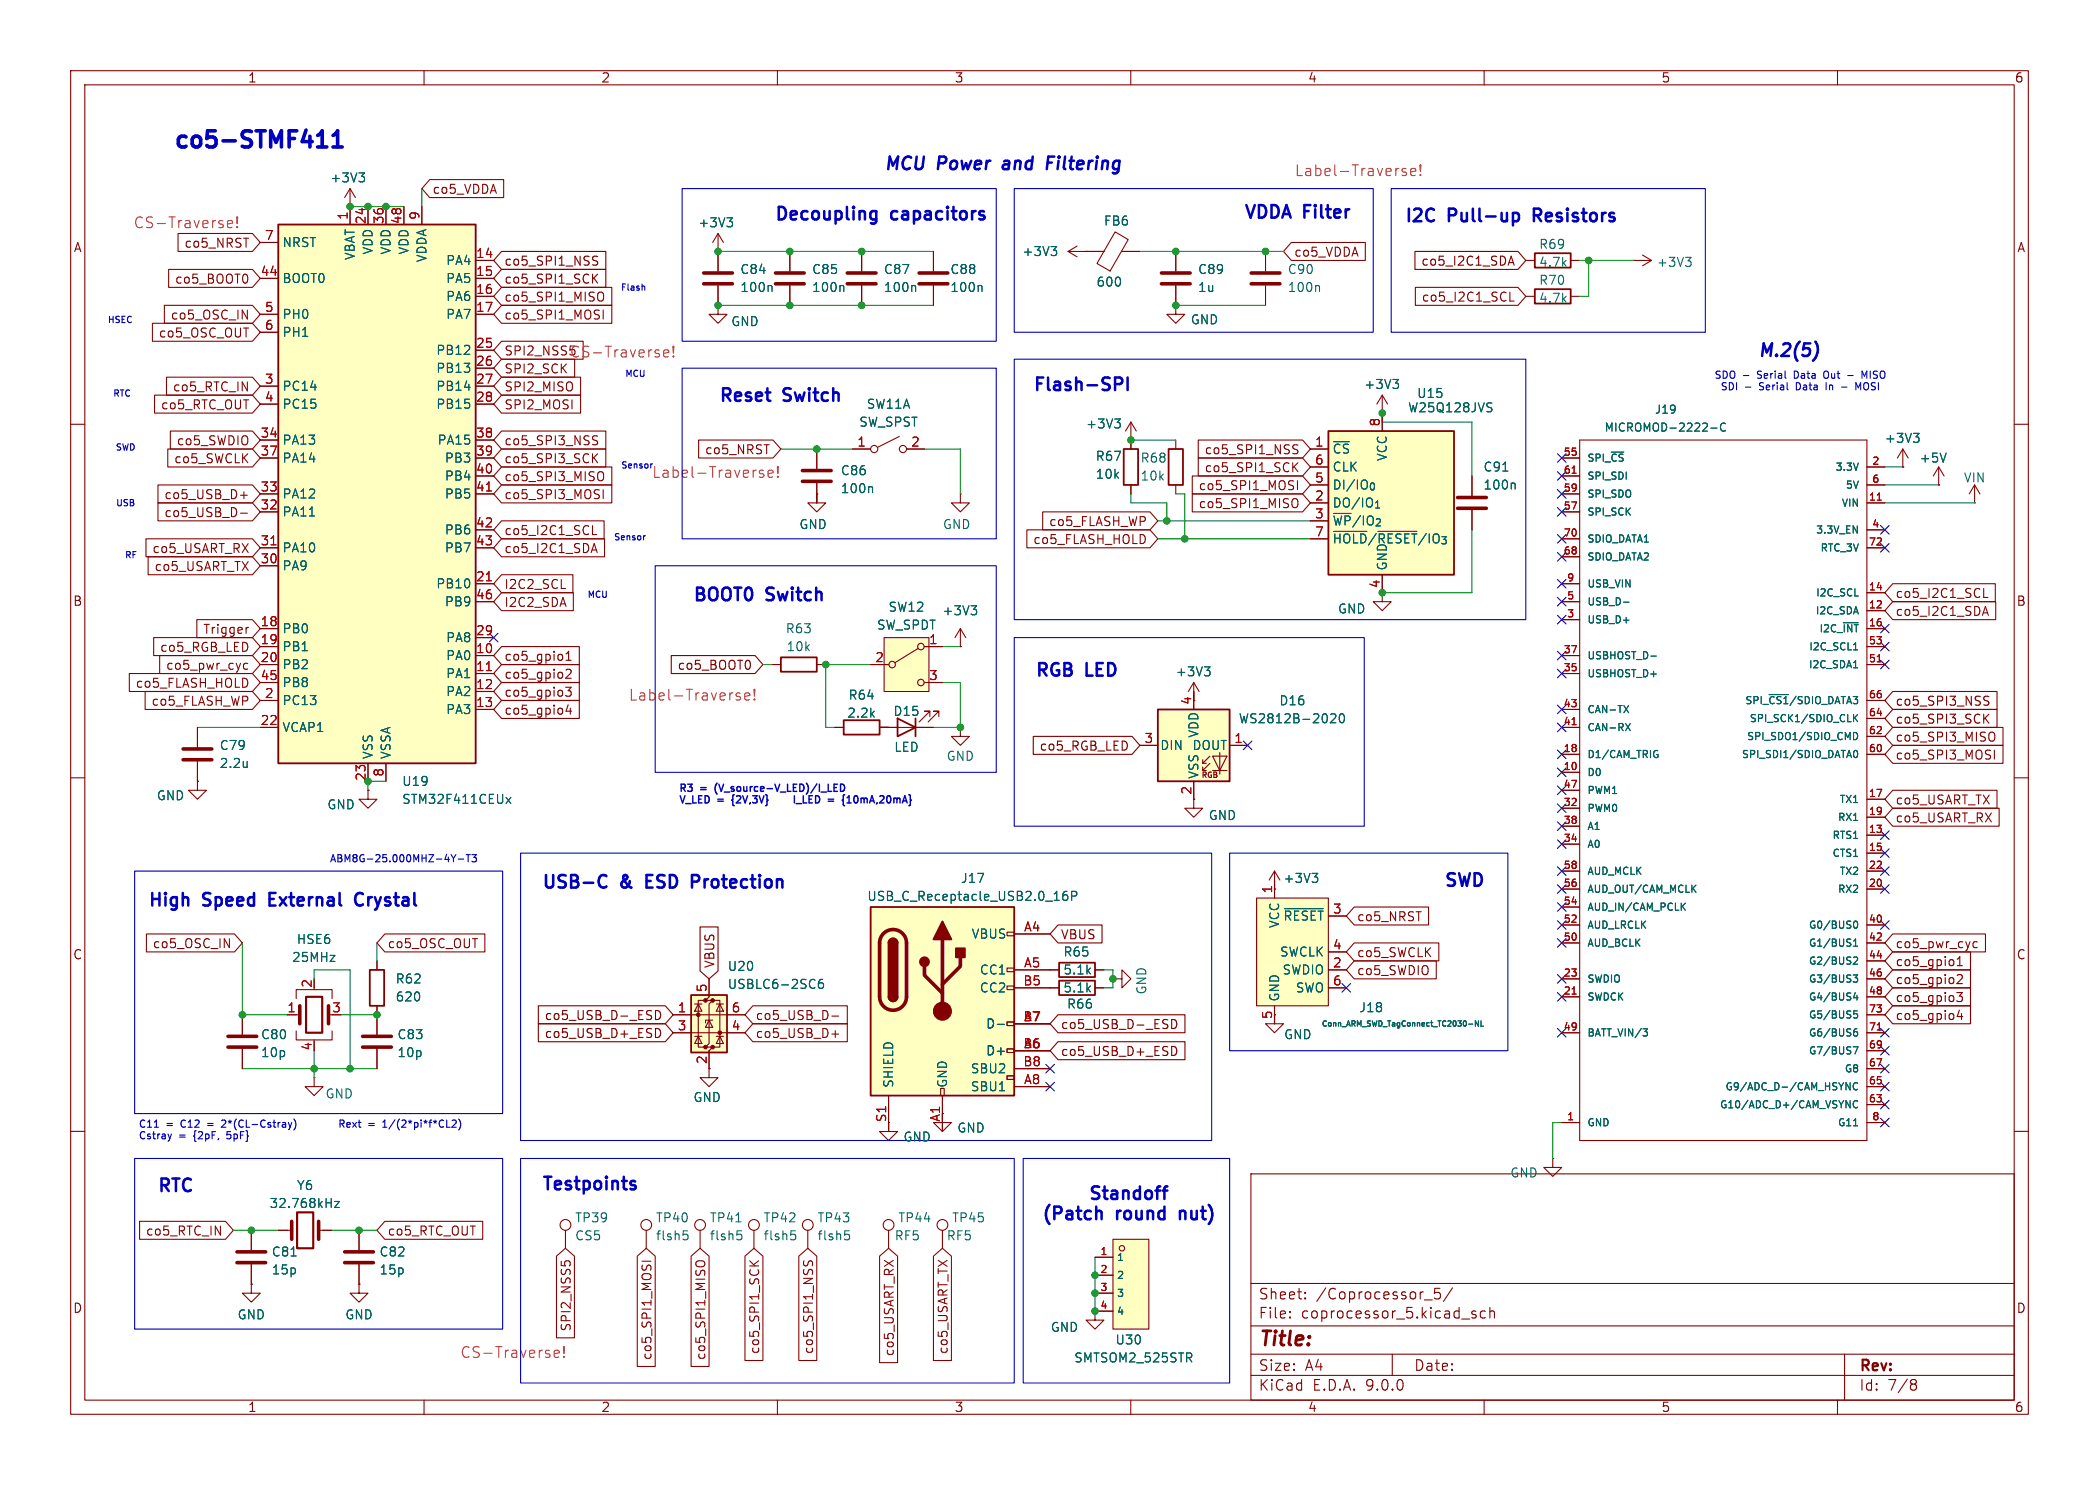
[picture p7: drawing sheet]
<svg xmlns="http://www.w3.org/2000/svg" width="297mm" height="210mm" viewBox="0 0 297 210" stroke-linecap="round" stroke-linejoin="round" font-family="sans-serif">
<defs><g id="words">
<text font-size="3.2" fill="#0000c2" x="24.3" y="21.7">co5-STMF411</text>
<text font-size="2.8" fill="#840000" x="178" y="190.9">Title:</text>
<g font-size="2.5" fill="#0000c2">
<text x="124.9" y="24.5">MCU</text>
<text x="132.6" y="24.5">Power</text>
<text x="142.6" y="24.5">and</text>
<text x="149.5" y="24.5">Filtering</text>
<text x="109.4" y="31.7">Decoupling</text>
<text x="126.1" y="31.7">capacitors</text>
<text x="175.8" y="31.4">VDDA Filter</text>
<text x="198.6" y="31.9">I2C</text>
<text x="205" y="31.9">Pull-up</text>
<text x="217.7" y="31.9">Resistors</text>
<text x="248.6" y="51">M.2(5)</text>
<text x="101.5" y="57.3">Reset</text>
<text x="110.9" y="57.3">Switch</text>
<text x="146" y="55.8">Flash-SPI</text>
<text x="97.9" y="85.5">BOOT0</text>
<text x="108.5" y="85.5">Switch</text>
<text x="146.3" y="96.2">RGB</text>
<text x="153.7" y="96.2">LED</text>
<text x="204.2" y="125.9">SWD</text>
<text x="20.8" y="128.7">High</text>
<text x="28.8" y="128.7">Speed</text>
<text x="38.8" y="128.7">External</text>
<text x="51.7" y="128.7">Crystal</text>
<text x="76.5" y="126.1">USB-C</text>
<text x="87.9" y="126.1">&amp;</text>
<text x="92.1" y="126.1">ESD</text>
<text x="99.3" y="126.1">Protection</text>
<text x="22.1" y="169.1">RTC</text>
<text x="76.5" y="168.8">Testpoints</text>
<text x="147.2" y="173">(Patch</text>
<text x="153.8" y="170.2">Standoff</text>
<text x="158" y="173">round</text>
<text x="167.6" y="173">nut)</text>
</g>
<g font-size="2.1" fill="#ff2e2c">
<text x="183.1" y="25.1">Label-Traverse!</text>
<text x="18.8" y="32.5">CS-Traverse!</text>
<text x="80.6" y="50.8">CS-Traverse!</text>
<text x="92.2" y="67.8">Label-Traverse!</text>
<text x="88.9" y="99.3">Label-Traverse!</text>
<text x="65.1" y="192.3">CS-Traverse!</text>
</g>
<g font-size="2.1" fill="#840000">
<text x="178" y="184">Sheet:</text>
<text x="186.2" y="184">/Coprocessor_5/</text>
<text x="178" y="186.7">File:</text>
<text x="184.1" y="186.7">coprocessor_5.kicad_sch</text>
<text x="178" y="196.9">KiCad</text>
<text x="178" y="194.1">Size:</text>
<text x="184.7" y="194.1">A4</text>
<text x="185.7" y="196.9">E.D.A.</text>
<text x="193.3" y="196.9">9.0.0</text>
<text x="200" y="194.1">Date:</text>
<text x="263" y="194.3">Rev:</text>
<text x="263" y="196.9">Id:</text>
<text x="267.1" y="196.9">7/8</text>
</g>
<g font-size="1.8" fill="#840000">
<text x="35" y="11.9">1</text>
<text x="85" y="11.9">2</text>
<text x="135" y="11.9">3</text>
<text x="185" y="11.9">4</text>
<text x="235" y="11.9">5</text>
<text x="285" y="11.9">6</text>
<text x="61.1" y="27.6">co5_VDDA</text>
<text x="10.3" y="35.9">A</text>
<text x="26" y="35.2">co5_NRST</text>
<text x="285.3" y="35.9">A</text>
<text x="24.7" y="40.3">co5_BOOT0</text>
<text x="71.3" y="37.8">co5_SPI1_NSS</text>
<text x="71.3" y="40.3">co5_SPI1_SCK</text>
<text x="183" y="36.5">co5_VDDA</text>
<text x="201" y="37.8">co5_I2C1_SDA</text>
<text x="22.4" y="47.9">co5_OSC_OUT</text>
<text x="24.1" y="45.4">co5_OSC_IN</text>
<text x="71.3" y="42.9">co5_SPI1_MISO</text>
<text x="71.3" y="45.4">co5_SPI1_MOSI</text>
<text x="201.1" y="42.9">co5_I2C1_SCL</text>
<text x="71.3" y="53">SPI2_SCK</text>
<text x="22.7" y="58.1">co5_RTC_OUT</text>
<text x="24.4" y="55.6">co5_RTC_IN</text>
<text x="71.3" y="55.6">SPI2_MISO</text>
<text x="71.3" y="58.1">SPI2_MOSI</text>
<text x="24.6" y="65.7">co5_SWCLK</text>
<text x="24.9" y="63.2">co5_SWDIO</text>
<text x="71.3" y="63.2">co5_SPI3_NSS</text>
<text x="71.3" y="65.7">co5_SPI3_SCK</text>
<text x="99.7" y="64.5">co5_NRST</text>
<text x="170.4" y="64.5">co5_SPI1_NSS</text>
<text x="23.2" y="70.8">co5_USB_D+</text>
<text x="71.3" y="70.8">co5_SPI3_MOSI</text>
<text x="71.3" y="68.3">co5_SPI3_MISO</text>
<text x="169.5" y="69.5">co5_SPI1_MOSI</text>
<text x="170.4" y="67">co5_SPI1_SCK</text>
<text x="23.2" y="73.3">co5_USB_D-</text>
<text x="71.3" y="75.9">co5_I2C1_SCL</text>
<text x="146.1" y="77.2">co5_FLASH_HOLD</text>
<text x="148.3" y="74.6">co5_FLASH_WP</text>
<text x="169.5" y="72.1">co5_SPI1_MISO</text>
<text x="21.5" y="78.4">co5_USART_RX</text>
<text x="21.8" y="81">co5_USART_TX</text>
<text x="71.3" y="78.4">co5_I2C1_SDA</text>
<text x="71.3" y="83.5">I2C2_SCL</text>
<text x="195.3" y="83.3" transform="rotate(-90 195.3 83.3)">4</text>
<text x="10.3" y="85.9">B</text>
<text x="28.7" y="89.9">Trigger</text>
<text x="71.3" y="86">I2C2_SDA</text>
<text x="268.1" y="84.8">co5_I2C1_SCL</text>
<text x="268.1" y="87.3">co5_I2C1_SDA</text>
<text x="285.3" y="85.9">B</text>
<text x="22.6" y="92.4">co5_RGB_LED</text>
<text x="23.4" y="94.9">co5_pwr_cyc</text>
<text x="71.3" y="93.7">co5_gpio1</text>
<text x="95.8" y="94.9">co5_BOOT0</text>
<text x="19.1" y="97.5">co5_FLASH_HOLD</text>
<text x="21.3" y="100">co5_FLASH_WP</text>
<text x="71.3" y="101.3">co5_gpio4</text>
<text x="71.3" y="96.2">co5_gpio2</text>
<text x="71.3" y="98.8">co5_gpio3</text>
<text x="168.7" y="99.8" transform="rotate(-90 168.7 99.8)">4</text>
<text x="268.1" y="100">co5_SPI3_NSS</text>
<text x="147" y="106.4">co5_RGB_LED</text>
<text x="268.1" y="107.6">co5_SPI3_MOSI</text>
<text x="268.1" y="105.1">co5_SPI3_MISO</text>
<text x="268.1" y="102.6">co5_SPI3_SCK</text>
<text x="268.1" y="114">co5_USART_TX</text>
<text x="268.1" y="116.5">co5_USART_RX</text>
<text x="180.1" y="126.4" transform="rotate(-90 180.1 126.4)">1</text>
<text x="191.9" y="130.5">co5_NRST</text>
<text x="10.3" y="135.9">C</text>
<text x="21.5" y="134.3">co5_OSC_IN</text>
<text x="54.8" y="134.3">co5_OSC_OUT</text>
<text x="101.3" y="137" transform="rotate(-90 101.3 137)">VBUS</text>
<text x="150" y="133">VBUS</text>
<text x="191.9" y="135.6">co5_SWCLK</text>
<text x="268.1" y="136.9">co5_gpio1</text>
<text x="268.1" y="134.3">co5_pwr_cyc</text>
<text x="285.3" y="135.9">C</text>
<text x="191.9" y="138.1">co5_SWDIO</text>
<text x="268.1" y="141.9">co5_gpio3</text>
<text x="268.1" y="139.4">co5_gpio2</text>
<text x="77" y="144.5">co5_USB_D-_ESD</text>
<text x="77" y="147">co5_USB_D+_ESD</text>
<text x="106.8" y="147">co5_USB_D+</text>
<text x="106.8" y="144.5">co5_USB_D-</text>
<text x="150" y="145.7">co5_USB_D-_ESD</text>
<text x="150" y="149.6">co5_USB_D+_ESD</text>
<text x="180.1" y="144.2" transform="rotate(-90 180.1 144.2)">5</text>
<text x="268.1" y="144.5">co5_gpio4</text>
<text x="100.1" y="150.6" transform="rotate(-90 100.1 150.6)">2</text>
<text x="125.5" y="158.8" transform="rotate(-90 125.5 158.8)">S1</text>
<text x="133.1" y="158.7" transform="rotate(-90 133.1 158.7)">A1</text>
<text x="20.6" y="174.9">co5_RTC_IN</text>
<text x="54.8" y="174.9">co5_RTC_OUT</text>
<text x="10.3" y="185.9">D</text>
<text x="285.3" y="185.9">D</text>
<text x="81" y="188.4" transform="rotate(-90 81 188.4)">SPI2_NSS5</text>
<text x="107.6" y="191.6" transform="rotate(-90 107.6 191.6)">co5_SPI1_SCK</text>
<text x="115.3" y="191.6" transform="rotate(-90 115.3 191.6)">co5_SPI1_NSS</text>
<text x="126.7" y="191.9" transform="rotate(-90 126.7 191.9)">co5_USART_RX</text>
<text x="134.3" y="191.6" transform="rotate(-90 134.3 191.6)">co5_USART_TX</text>
<text x="92.4" y="192.4" transform="rotate(-90 92.4 192.4)">co5_SPI1_MOSI</text>
<text x="100" y="192.4" transform="rotate(-90 100 192.4)">co5_SPI1_MISO</text>
<text x="35" y="199.9">1</text>
<text x="85" y="199.9">2</text>
<text x="135" y="199.9">3</text>
<text x="185" y="199.9">4</text>
<text x="235" y="199.9">5</text>
<text x="285" y="199.9">6</text>
</g>
<g font-size="1.8" fill="#006464">
<text x="46.6" y="26">+3V3</text>
<text x="39.9" y="35.2">NRST</text>
<text x="98.7" y="32.4">+3V3</text>
<text x="156.1" y="32.1">FB6</text>
<text x="217.7" y="35.4">R69</text>
<text x="39.9" y="40.2">BOOT0</text>
<text x="50.4" y="36.9" transform="rotate(-90 50.4 36.9)">VBAT</text>
<text x="52.9" y="36.1" transform="rotate(-90 52.9 36.1)">VDD</text>
<text x="55.5" y="36.1" transform="rotate(-90 55.5 36.1)">VDD</text>
<text x="58" y="36.1" transform="rotate(-90 58 36.1)">VDD</text>
<text x="60.6" y="37.2" transform="rotate(-90 60.6 37.2)">VDDA</text>
<text x="63" y="37.7">PA4</text>
<text x="63" y="40.2">PA5</text>
<text x="104.7" y="41.5">100n</text>
<text x="104.7" y="39">C84</text>
<text x="114.8" y="41.5">100n</text>
<text x="114.8" y="39">C85</text>
<text x="125" y="41.5">100n</text>
<text x="125" y="39">C87</text>
<text x="134.4" y="41.5">100n</text>
<text x="134.4" y="39">C88</text>
<text x="144.6" y="36.4">+3V3</text>
<text x="155.1" y="40.7">600</text>
<text x="169.4" y="41.5">1u</text>
<text x="169.4" y="39">C89</text>
<text x="182.1" y="41.5">100n</text>
<text x="182.1" y="39">C90</text>
<text x="217.7" y="37.9">4.7k</text>
<text x="217.7" y="40.5">R70</text>
<text x="234.3" y="37.9">+3V3</text>
<text x="39.9" y="45.3">PH0</text>
<text x="39.9" y="47.9">PH1</text>
<text x="63" y="42.8">PA6</text>
<text x="63" y="45.3">PA7</text>
<text x="103.4" y="46.3">GND</text>
<text x="168.4" y="46.1">GND</text>
<text x="217.7" y="43">4.7k</text>
<text x="61.6" y="50.4">PB12</text>
<text x="61.6" y="52.9">PB13</text>
<text x="39.9" y="55.5">PC14</text>
<text x="39.9" y="58">PC15</text>
<text x="61.6" y="55.5">PB14</text>
<text x="61.6" y="58">PB15</text>
<text x="122.5" y="58">SW11A</text>
<text x="192.9" y="55.2">+3V3</text>
<text x="199.1" y="58.5">W25Q128JVS</text>
<text x="200.4" y="56.5">U15</text>
<text x="39.9" y="63.1">PA13</text>
<text x="39.9" y="65.6">PA14</text>
<text x="61.8" y="63.1">PA15</text>
<text x="62.8" y="65.6">PB3</text>
<text x="121.5" y="60.6">SW_SPST</text>
<text x="153.6" y="60.8">+3V3</text>
<text x="154.9" y="65.4">R67</text>
<text x="161.3" y="65.6">R68</text>
<text x="188.5" y="64.4">~{CS}</text>
<text x="196.4" y="65.3" transform="rotate(-90 196.4 65.3)">VCC</text>
<text x="266.6" y="62.8">+3V3</text>
<text x="271.5" y="65.6">+5V</text>
<text x="39.9" y="70.7">PA12</text>
<text x="62.8" y="68.2">PB4</text>
<text x="62.8" y="70.7">PB5</text>
<text x="118.9" y="70">100n</text>
<text x="118.9" y="67.4">C86</text>
<text x="154.9" y="67.9">10k</text>
<text x="161.3" y="68.2">10k</text>
<text x="188.5" y="66.9">CLK</text>
<text x="188.5" y="69.4">DI/IO_{0}</text>
<text x="188.5" y="72">DO/IO_{1}</text>
<text x="209.8" y="69.4">100n</text>
<text x="209.8" y="66.9">C91</text>
<text x="277.8" y="68.4">VIN</text>
<text x="39.9" y="73.3">PA11</text>
<text x="62.8" y="75.8">PB6</text>
<text x="113" y="75">GND</text>
<text x="133.3" y="75">GND</text>
<text x="188.5" y="74.5">~{WP}/IO_{2}</text>
<text x="188.5" y="77.1">~{HOLD}/~{RESET}/IO_{3}</text>
<text x="39.9" y="78.3">PA10</text>
<text x="39.9" y="80.9">PA9</text>
<text x="61.6" y="83.4">PB10</text>
<text x="62.8" y="78.3">PB7</text>
<text x="196.4" y="80.8" transform="rotate(-90 196.4 80.8)">GND</text>
<text x="39.9" y="89.8">PB0</text>
<text x="62.8" y="86">PB9</text>
<text x="111.1" y="89.8">R63</text>
<text x="124" y="89.3">SW_SPDT</text>
<text x="125.6" y="86.7">SW12</text>
<text x="133.2" y="87.2">+3V3</text>
<text x="189.2" y="87">GND</text>
<text x="39.9" y="92.3">PB1</text>
<text x="39.9" y="94.8">PB2</text>
<text x="63" y="91">PA8</text>
<text x="63" y="93.6">PA0</text>
<text x="111.2" y="92.3">10k</text>
<text x="166.3" y="95.9">+3V3</text>
<text x="39.9" y="97.4">PB8</text>
<text x="39.9" y="99.9">PC13</text>
<text x="63" y="96.1">PA1</text>
<text x="63" y="98.7">PA2</text>
<text x="63" y="101.2">PA3</text>
<text x="119.8" y="101.7">2.2k</text>
<text x="120" y="99.2">R64</text>
<text x="126.3" y="101.4">D15</text>
<text x="180.9" y="100">D16</text>
<text x="31" y="106.3">C79</text>
<text x="39.9" y="103.7">VCAP1</text>
<text x="52.9" y="107.4" transform="rotate(-90 52.9 107.4)">VSS</text>
<text x="55.5" y="107.4" transform="rotate(-90 55.5 107.4)">VSSA</text>
<text x="126.4" y="106.5">LED</text>
<text x="133.9" y="107.8">GND</text>
<text x="164.1" y="106.3">DIN</text>
<text x="168.6" y="106.3">DOUT</text>
<text x="169.8" y="104.4" transform="rotate(-90 169.8 104.4)">VDD</text>
<text x="175.2" y="102.5">WS2812B-2020</text>
<text x="22.1" y="113.4">GND</text>
<text x="31" y="108.8">2.2u</text>
<text x="56.8" y="111.4">U19</text>
<text x="56.8" y="113.9">STM32F411CEUx</text>
<text x="169.8" y="110.2" transform="rotate(-90 169.8 110.2)">VSS</text>
<text x="46.2" y="114.7">GND</text>
<text x="170.9" y="116.2">GND</text>
<text x="135.9" y="125.1">J17</text>
<text x="181.5" y="125.1">+3V3</text>
<text x="122.6" y="127.6">USB_C_Receptacle_USB2.0_16P</text>
<text x="181.2" y="131.3" transform="rotate(-90 181.2 131.3)">VCC</text>
<text x="181.5" y="130.4">~{RESET}</text>
<text x="41.2" y="136.2">25MHz</text>
<text x="41.9" y="133.7">HSE6</text>
<text x="102.9" y="137.5">U20</text>
<text x="137.4" y="132.9">VBUS</text>
<text x="150.4" y="135.5">R65</text>
<text x="181" y="135.5">SWCLK</text>
<text x="55.9" y="141.8">620</text>
<text x="55.9" y="139.3">R62</text>
<text x="102.9" y="140.1">USBLC6-2SC6</text>
<text x="138.5" y="138">CC1</text>
<text x="138.5" y="140.6">CC2</text>
<text x="150.4" y="138">5.1k</text>
<text x="150.4" y="140.6">5.1k</text>
<text x="150.9" y="142.8">R66</text>
<text x="162.4" y="140.7" transform="rotate(-90 162.4 140.7)">GND</text>
<text x="181.2" y="141.7" transform="rotate(-90 181.2 141.7)">GND</text>
<text x="181.4" y="138">SWDIO</text>
<text x="183.3" y="140.6">SWO</text>
<text x="192.2" y="143.4">J18</text>
<text x="36.8" y="147.2">C80</text>
<text x="36.8" y="149.7">10p</text>
<text x="56.1" y="147.2">C83</text>
<text x="56.1" y="149.7">10p</text>
<text x="139.4" y="145.6">D-</text>
<text x="139.4" y="149.5">D+</text>
<text x="181.6" y="147.2">GND</text>
<text x="46" y="155.5">GND</text>
<text x="126.6" y="153.9" transform="rotate(-90 126.6 153.9)">SHIELD</text>
<text x="134.2" y="153.9" transform="rotate(-90 134.2 153.9)">GND</text>
<text x="137.3" y="152">SBU2</text>
<text x="137.3" y="154.5">SBU1</text>
<text x="98" y="156.1">GND</text>
<text x="127.7" y="161.6">GND</text>
<text x="135.4" y="160.4">GND</text>
<text x="213.6" y="166.7">GND</text>
<text x="38.1" y="171">32.768kHz</text>
<text x="41.9" y="168.5">Y6</text>
<text x="81.3" y="173.1">TP39</text>
<text x="92.7" y="173.1">TP40</text>
<text x="100.3" y="173.1">TP41</text>
<text x="108" y="173.1">TP42</text>
<text x="115.6" y="173.1">TP43</text>
<text x="127" y="173.1">TP44</text>
<text x="134.6" y="173.1">TP45</text>
<text x="38.4" y="177.9">C81</text>
<text x="53.6" y="177.9">C82</text>
<text x="81.3" y="175.6">CS5</text>
<text x="92.7" y="175.6">flsh5</text>
<text x="100.3" y="175.6">flsh5</text>
<text x="108" y="175.6">flsh5</text>
<text x="115.6" y="175.6">flsh5</text>
<text x="126.5" y="175.6">RF5</text>
<text x="133.9" y="175.6">RF5</text>
<text x="38.4" y="180.4">15p</text>
<text x="53.6" y="180.4">15p</text>
<text x="33.5" y="186.8">GND</text>
<text x="48.8" y="186.8">GND</text>
<text x="148.6" y="188.6">GND</text>
<text x="157.7" y="190.3">U30</text>
<text x="151.9" y="192.9">SMTSOM2_525STR</text>
</g>
<g font-size="1.8" fill="#a90000">
<text x="37.4" y="34">7</text>
<text x="49.3" y="31.2" transform="rotate(-90 49.3 31.2)">1</text>
<text x="51.8" y="31.8" transform="rotate(-90 51.8 31.8)">24</text>
<text x="54.4" y="31.8" transform="rotate(-90 54.4 31.8)">36</text>
<text x="56.9" y="31.8" transform="rotate(-90 56.9 31.8)">48</text>
<text x="59.4" y="31.2" transform="rotate(-90 59.4 31.2)">9</text>
<text x="36.8" y="39.1">44</text>
<text x="67.3" y="36.6">14</text>
<text x="67.3" y="39.1">15</text>
<text x="67.3" y="41.7">16</text>
<text x="37.4" y="44.2">5</text>
<text x="37.4" y="46.7">6</text>
<text x="67.3" y="44.2">17</text>
<text x="67.3" y="49.3">25</text>
<text x="67.3" y="51.8">26</text>
<text x="37.4" y="54.4">3</text>
<text x="37.4" y="56.9">4</text>
<text x="67.3" y="54.4">27</text>
<text x="67.3" y="56.9">28</text>
<text x="36.8" y="62">34</text>
<text x="36.8" y="64.5">37</text>
<text x="67.3" y="62">38</text>
<text x="67.3" y="64.5">39</text>
<text x="121.2" y="63.2">1</text>
<text x="128.8" y="63.2">2</text>
<text x="186" y="63.2">1</text>
<text x="186" y="65.8">6</text>
<text x="195.3" y="60.4" transform="rotate(-90 195.3 60.4)">8</text>
<text x="36.8" y="69.6">33</text>
<text x="67.3" y="67.1">40</text>
<text x="67.3" y="69.6">41</text>
<text x="186" y="68.3">5</text>
<text x="186" y="70.9">2</text>
<text x="36.8" y="72.1">32</text>
<text x="36.8" y="77.2">31</text>
<text x="67.3" y="74.7">42</text>
<text x="67.3" y="77.2">43</text>
<text x="186" y="73.4">3</text>
<text x="186" y="75.9">7</text>
<text x="36.8" y="79.8">30</text>
<text x="67.3" y="82.3">21</text>
<text x="36.8" y="88.6">18</text>
<text x="67.3" y="84.8">46</text>
<text x="67.3" y="89.9">29</text>
<text x="36.8" y="91.2">19</text>
<text x="36.8" y="93.7">20</text>
<text x="67.3" y="92.5">10</text>
<text x="67.3" y="95">11</text>
<text x="123.8" y="93.7">2</text>
<text x="131.4" y="91.2">1</text>
<text x="36.8" y="96.3">45</text>
<text x="37.4" y="98.8">2</text>
<text x="67.3" y="97.5">12</text>
<text x="67.3" y="100.1">13</text>
<text x="131.4" y="96.3">3</text>
<text x="36.8" y="102.6">22</text>
<text x="161.9" y="105.2">3</text>
<text x="174.6" y="105.2">1</text>
<text x="51.8" y="110.5" transform="rotate(-90 51.8 110.5)">23</text>
<text x="54.4" y="109.9" transform="rotate(-90 54.4 109.9)">8</text>
<text x="168.7" y="112.5" transform="rotate(-90 168.7 112.5)">2</text>
<text x="144.8" y="131.8">A4</text>
<text x="188.5" y="129.3">3</text>
<text x="144.8" y="136.9">A5</text>
<text x="188.5" y="134.4">4</text>
<text x="188.5" y="136.9">2</text>
<text x="40.6" y="143.3">1</text>
<text x="44.2" y="139.8" transform="rotate(-90 44.2 139.8)">2</text>
<text x="46.9" y="143.3">3</text>
<text x="95.8" y="143.3">1</text>
<text x="100.1" y="140.4" transform="rotate(-90 100.1 140.4)">5</text>
<text x="103.4" y="143.3">6</text>
<text x="144.7" y="139.4">B5</text>
<text x="188.5" y="139.4">6</text>
<text x="44.2" y="148.7" transform="rotate(-90 44.2 148.7)">4</text>
<text x="95.8" y="145.8">3</text>
<text x="103.4" y="145.8">4</text>
<text x="144.7" y="144.5">B7</text>
<text x="144.7" y="148.3">B6</text>
<text x="144.8" y="144.5">A</text>
<text x="144.8" y="148.3">A</text>
<text x="144.7" y="150.9">B8</text>
<text x="144.8" y="153.4">A8</text>
</g>
<text font-size="1.8" fill="#ff2e2c" x="71.3" y="50.5">SPI2_NSS5</text>
<g font-size="1.6" fill="#006464">
<text x="234.1" y="58.7">J19</text>
<text x="226.9" y="61.3">MICROMOD-2222-C</text>
</g>
<g font-size="1.4" fill="#0000c2">
<text x="242.5" y="53.8">SDO</text>
<text x="246.6" y="53.8">-</text>
<text x="248.9" y="53.8">Serial</text>
<text x="254.3" y="53.8">Data</text>
<text x="258.7" y="53.8">Out</text>
<text x="264.6" y="53.8">MISO</text>
<text x="243.4" y="55.4">SDI</text>
<text x="246.9" y="55.4">-</text>
<text x="249.1" y="55.4">Serial</text>
<text x="254.6" y="55.4">Data</text>
<text x="259" y="55.4">In</text>
<text x="263.8" y="55.4">MOSI</text>
<text x="96" y="112.3">R3</text>
<text x="96" y="113.9">V_LED</text>
<text x="99.2" y="112.3">=</text>
<text x="101.6" y="113.9">=</text>
<text x="101.6" y="112.3">(V_source-V_LED)/I_LED</text>
<text x="104" y="113.9">{2V,3V} I_LED</text>
<text x="117.1" y="113.9">=</text>
<text x="119.6" y="113.9">{10mA,20mA}</text>
<text x="46.6" y="122.2">ABM8G-25.000MHZ-4Y-T3</text>
<text x="19.6" y="159.7">C11</text>
<text x="19.6" y="161.3">Cstray</text>
<text x="23.6" y="159.7">=</text>
<text x="25.3" y="161.3">=</text>
<text x="25.9" y="159.7">C12</text>
<text x="27.7" y="161.3">{2pF,</text>
<text x="32.2" y="159.7">2*(CL-Cstray) Rext</text>
<text x="32.6" y="161.3">5pF}</text>
<text x="52.5" y="159.7">=</text>
<text x="54.8" y="159.7">1/(2*pi*f*CL2)</text>
</g>
<g font-size="1.4" fill="#a90000">
<text x="221.2" y="64.5">55</text>
<text x="264.8" y="65.8">2</text>
<text x="221.2" y="67.1">61</text>
<text x="221.2" y="69.6">59</text>
<text x="264.3" y="70.9">11</text>
<text x="264.8" y="68.3">6</text>
<text x="221.2" y="72.1">57</text>
<text x="221.2" y="75.9">70</text>
<text x="264.3" y="77.2">72</text>
<text x="264.8" y="74.7">4</text>
<text x="221.2" y="78.5">68</text>
<text x="221.6" y="82.3">9</text>
<text x="264.3" y="83.6">14</text>
<text x="221.6" y="84.8">5</text>
<text x="221.6" y="87.4">3</text>
<text x="264.3" y="86.1">12</text>
<text x="264.3" y="88.6">16</text>
<text x="221.2" y="92.5">37</text>
<text x="221.2" y="95">35</text>
<text x="264.3" y="91.2">53</text>
<text x="264.3" y="93.7">51</text>
<text x="221.2" y="100.1">43</text>
<text x="264.3" y="98.8">66</text>
<text x="264.3" y="101.3">64</text>
<text x="221.2" y="102.6">41</text>
<text x="221.2" y="106.4">18</text>
<text x="264.3" y="103.9">62</text>
<text x="264.3" y="106.4">60</text>
<text x="221.2" y="109">10</text>
<text x="221.2" y="111.5">47</text>
<text x="264.3" y="112.8">17</text>
<text x="221.2" y="114">32</text>
<text x="221.2" y="116.6">38</text>
<text x="221.2" y="119.1">34</text>
<text x="264.3" y="115.3">19</text>
<text x="264.3" y="117.9">13</text>
<text x="221.2" y="122.9">58</text>
<text x="221.2" y="125.5">56</text>
<text x="264.3" y="120.4">15</text>
<text x="264.3" y="122.9">22</text>
<text x="264.3" y="125.5">20</text>
<text x="221.2" y="128">54</text>
<text x="221.2" y="130.6">52</text>
<text x="264.3" y="130.6">40</text>
<text x="221.2" y="133.1">50</text>
<text x="264.3" y="133.1">42</text>
<text x="264.3" y="135.6">44</text>
<text x="221.2" y="138.2">23</text>
<text x="221.2" y="140.7">21</text>
<text x="264.3" y="138.2">46</text>
<text x="264.3" y="140.7">48</text>
<text x="264.3" y="143.3">73</text>
<text x="221.2" y="145.8">49</text>
<text x="264.3" y="145.8">71</text>
<text x="264.3" y="148.3">69</text>
<text x="264.3" y="150.9">67</text>
<text x="264.3" y="153.4">65</text>
<text x="264.3" y="156">63</text>
<text x="221.6" y="158.5">1</text>
<text x="264.8" y="158.5">8</text>
<text x="155.6" y="177.5">1</text>
<text x="155.6" y="180.1">2</text>
<text x="155.6" y="182.6">3</text>
<text x="155.6" y="185.2">4</text>
</g>
<g font-size="1.4" fill="#006464">
<text x="224.5" y="65.5">SPI_~{CS}</text>
<text x="224.5" y="68">SPI_SDI</text>
<text x="224.5" y="70.6">SPI_SDO</text>
<text x="259.6" y="66.8">3.3V</text>
<text x="260.5" y="71.9">VIN</text>
<text x="261.1" y="69.3">5V</text>
<text x="224.5" y="73.1">SPI_SCK</text>
<text x="224.5" y="76.9">SDIO_DATA1</text>
<text x="256.8" y="75.7">3.3V_EN</text>
<text x="224.5" y="79.5">SDIO_DATA2</text>
<text x="224.5" y="83.3">USB_VIN</text>
<text x="257.5" y="78.2">RTC_3V</text>
<text x="224.5" y="85.8">USB_D-</text>
<text x="224.5" y="88.4">USB_D+</text>
<text x="256.8" y="87.1">I2C_SDA</text>
<text x="256.8" y="84.6">I2C_SCL</text>
<text x="257.3" y="89.6">I2C_~{INT}</text>
<text x="224.5" y="93.4">USBHOST_D-</text>
<text x="224.5" y="96">USBHOST_D+</text>
<text x="255.8" y="94.7">I2C_SDA1</text>
<text x="255.9" y="92.2">I2C_SCL1</text>
<text x="224.5" y="101.1">CAN-TX</text>
<text x="246.8" y="99.8">SPI_~{CS1}/SDIO_DATA3</text>
<text x="224.5" y="103.6">CAN-RX</text>
<text x="224.5" y="107.4">D1/CAM_TRIG</text>
<text x="246.3" y="107.4">SPI_SDI1/SDIO_DATA0</text>
<text x="247.1" y="104.9">SPI_SDO1/SDIO_CMD</text>
<text x="247.5" y="102.3">SPI_SCK1/SDIO_CLK</text>
<text x="224.5" y="110">D0</text>
<text x="224.5" y="112.5">PWM1</text>
<text x="260.2" y="113.8">TX1</text>
<text x="224.5" y="115">PWM0</text>
<text x="224.5" y="117.6">A1</text>
<text x="259.2" y="118.8">RTS1</text>
<text x="259.9" y="116.3">RX1</text>
<text x="224.5" y="120.1">A0</text>
<text x="224.5" y="123.9">AUD_MCLK</text>
<text x="259.2" y="121.4">CTS1</text>
<text x="260.2" y="123.9">TX2</text>
<text x="224.5" y="126.5">AUD_OUT/CAM_MCLK</text>
<text x="224.5" y="129">AUD_IN/CAM_PCLK</text>
<text x="224.5" y="131.5">AUD_LRCLK</text>
<text x="255.8" y="131.5">G0/BUS0</text>
<text x="259.9" y="126.5">RX2</text>
<text x="224.5" y="134.1">AUD_BCLK</text>
<text x="255.8" y="134.1">G1/BUS1</text>
<text x="255.8" y="136.6">G2/BUS2</text>
<text x="224.5" y="139.2">SWDIO</text>
<text x="224.5" y="141.7">SWDCK</text>
<text x="255.8" y="139.2">G3/BUS3</text>
<text x="255.8" y="141.7">G4/BUS4</text>
<text x="224.5" y="146.8">BATT_VIN/3</text>
<text x="255.8" y="144.2">G5/BUS5</text>
<text x="255.8" y="146.8">G6/BUS6</text>
<text x="255.8" y="149.3">G7/BUS7</text>
<text x="244" y="154.4">G9/ADC_D-/CAM_HSYNC</text>
<text x="260.9" y="151.9">G8</text>
<text x="224.5" y="159.5">GND</text>
<text x="243.2" y="156.9">G10/ADC_D+/CAM_VSYNC</text>
<text x="259.9" y="159.5">G11</text>
<text x="158" y="178.5">1</text>
<text x="158" y="181.1">2</text>
<text x="158" y="183.6">3</text>
<text x="158" y="186.1">4</text>
</g>
<g font-size="1.2" fill="#0000c2">
<text x="87.7" y="41.3">Flash</text>
<text x="15.1" y="45.9">HSEC</text>
<text x="88.4" y="53.5">MCU</text>
<text x="15.9" y="56.3">RTC</text>
<text x="16.3" y="63.9">SWD</text>
<text x="16.3" y="71.8">USB</text>
<text x="87.8" y="66.5">Sensor</text>
<text x="86.8" y="76.6">Sensor</text>
<text x="17.6" y="79.2">RF</text>
<text x="83" y="84.8">MCU</text>
</g>
<text font-size="1.1" fill="#840000" x="169.9" y="110.2">RGB</text>
<text font-size="1.1" fill="#006464" x="186.9" y="145.4">Conn_ARM_SWD_TagConnect_TC2030-NL</text>
</g></defs>
<g fill="none" stroke="#840000" stroke-width=".15">
<path d="M10 10h277v190h-277zM12 12h273v186h-273zM60 10v2M110 10v2M160 10v2M210 10v2M260 10v2M10 60h2M274.3 68.6h.1M274.3 66l-.7 1.3M274.3 66l.8 1.3M274.3 66v2.6"/>
<path d="M285 60h2M10 110h2M285 110h2M53.3 135.9v1.3M34.3 143.5v2.8M34.3 148.3v2.8M40.6 143.5h1.8M41.9 141.2v-1.2h5.1v1.2M41.9 145.8v1.3h5.1v-1.3M44.4 147.1v.2M53.3 142.2v1.3M100.3 151.1v1.3h1.3l-1.3 1.3-1.2-1.3h1.2"/>
<path d="M10 160h2M177 166h108v32h-108zM285 160h2M60 198v2M110 198v2M160 198v2M177 194.5h108M177 191.5h108M177 187.5h108M177 181.5h108M182.5 186.3h.1l-.1 .1M182.5 186.3v.1"/>
<path d="M182.5 185.5v.1M182.5 185.5h.1l-.1 .1M184.7 183.6v.1M184.7 183.6h-.1l.1 .1M184.7 182.8v.1M184.7 182.8h-.1l.1 .1M197 191.5v3M201.5 183.8h1.2M203.7 182.2h-.7v.7l.2-.1h.5l.1 .3-.1 .5-.2 .1h-.3l-.2-.1M205.5 182.1l-1.3 2M208.2 185.7l.1 .1 .5 .2 .1 .1-.1 .2-.1 .1-.5-.1M208.8 185.5l-.3-.1-.3 .2"/>
<path d="M210 198v2M210.2 185.5l-.5-.1-.2 .3v.4l.1 .2 .1 .1 .5-.1M210.8 185.5a.37 .37 0 0 1 .7 .1v.8M210.8 184.9v1.5M260 198v2M261 191.5v6.5M270.6 195.1l.4 .1a.31 .31 0 0 1 .2 .3 .31 .31 0 0 1-.3 .2M270.6 195.7h.3M270.9 195.7l.2 .2 .1 .4-.2 .2-.4 .1"/>
</g>
<path d="M275.4 64.1l-.5 1.2" fill="none" stroke="#006464" stroke-width=".15"/>
<path d="M32.3 146.6h4M32.3 148.1h4M42.4 142.2v2.6M46.5 142.2v2.6" fill="none" stroke="#840000" stroke-width=".51"/>
<path d="M52.3 137.2h2.1v5h-2.1z" fill="none" stroke="#840000" stroke-width=".25"/>
<path d="M43.3 141h2.3v5.1h-2.3z" fill="none" stroke="#840000" stroke-width=".3"/>
<path d="M177.8 127h10.2v15.2h-10.2z" fill="#ffffc2"/>
<g fill="none" stroke="#840000" stroke-width=".15">
<path d="M124.5 102.9h7.6M131.6 101.3v-.7h-.8h.8l-1.6 1.5M132.8 101.3v-.7h-.7h.7l-1.5 1.5M177.8 127h10.2v15.2h-10.2zM180.3 123.2v3.8M180.3 123.2l-.7 1.3M180.3 123.2l.8 1.3M188 129.5h2.5M188 134.6h2.5M188 137.2h2.5M188 139.7h2.5M53.3 143.5v2.8"/>
<path d="M53.3 148.3v2.8M180.3 142.2v2.6h-1.2l1.2 1.3 1.3-1.3h-1.3v-1.3"/>
</g>
<path d="M181.7 128.5h5.5M185.7 123.5h.7l-.4 .5M186.2 124l.2 .2v.3l-.2 .3M207.8 144.8h.6M209.2 144.4v.7l-.4-.7v.7M209.6 144.4v.7h.3" fill="none" stroke="#006464" stroke-width=".15"/>
<path d="M51.3 146.6h4.1M51.3 148.1h4.1" fill="none" stroke="#840000" stroke-width=".51"/>
<path d="M127 101.6l2.5 1.3-2.5 1.2zM129.5 101.6v2.5" fill="none" stroke="#840000" stroke-width=".25"/>
<path d="M125.1 90.2h6.3v7.6h-6.3z" fill="#ffffc2"/>
<g fill="none" stroke="#840000" stroke-width=".15">
<path d="M101.6 43.2v1.3h1.3l-1.3 1.2-1.3-1.2h1.3M101.6 43.2h.1M115.6 68.3v2.8h-1.3l1.3 1.3 1.2-1.3h-1.2v-1.2M115.6 69.9h.1M115.6 63.5v2.8M120.6 63.5h2.6M127.3 61.7l-3.1 1.5M128.3 63.5h2.5M135.9 69.9v1.2h1.3l-1.3 1.3-1.3-1.3h1.3M135.9 69.9h.1M109.2 94h1.3M115.6 94h1.2"/>
<path d="M123.2 94h2.5M125.1 90.2h6.3v7.6h-6.3zM129.9 91.7l-3.3 2M130.8 91.4h2.5M130.8 96.5h2.5M135.9 91.4h.1M135.9 88.9l-.8 1.3M135.9 88.9l.8 1.3M135.9 88.9v2.5M118.1 102.9h1.3M124.5 102.9h1.2M135.9 102.9v1.2h1.3l-1.3 1.3-1.3-1.3h1.3"/>
<path d="M135.9 102.9h.1M168.9 113v1.3h1.3l-1.3 1.3-1.3-1.3h1.3M44.4 152.4v1.3h1.3l-1.3 1.2-1.2-1.2h1.2M44.4 152.4h.1M35.6 174v2.8M35.6 178.8v2.8M50.8 174v2.8M50.8 178.8v2.8M219.7 163.8v1.3h1.3l-1.3 1.3-1.3-1.3h1.3M219.7 163.8h.1M35.6 181.6v1.3h1.2l-1.2 1.3-1.3-1.3h1.3M35.6 181.6h.1"/>
<path d="M50.8 181.6v1.3h1.3l-1.3 1.3-1.3-1.3h1.3M50.8 181.6h.1"/>
<circle cx="123.7" cy="63.5" r=".51"/>
<circle cx="127.8" cy="63.5" r=".51"/>
<circle cx="126.2" cy="94" r=".46"/>
<circle cx="130.3" cy="91.4" r=".46"/>
<circle cx="130.3" cy="96.5" r=".46"/>
</g>
<path d="M113.5 66.5h4.1M113.5 68.1h4.1M33.5 177h4.1M33.5 178.6h4.1M48.8 177h4M48.8 178.6h4" fill="none" stroke="#840000" stroke-width=".51"/>
<path d="M123.3 68.8l.2 .2v.7M137.4 85.7h.8l-.4 .5M137.9 86.2l.3 .2v.3l-.3 .2M41.2 177.6h.7" fill="none" stroke="#006464" stroke-width=".15"/>
<path d="M110.5 93h5.1v2h-5.1zM119.4 101.9h5.1v2h-5.1z" fill="none" stroke="#840000" stroke-width=".25"/>
<path d="M163.8 100.3h10.2v10.2h-10.2z" fill="#ffffc2"/>
<g fill="none" stroke="#840000" stroke-width=".15">
<path d="M168.9 97.8v2.5M27.9 102.9v2.8M27.9 107.7v2.8M161.3 105.4h2.5M168.9 110.5v2.5M170.2 108h.5M170.2 109h.5M171.2 106.9l-1 1.1v-.6M171.2 108l-1 1v-.5M171.6 106.9h2l-1 2.1zM171.6 109h2M172.6 106.4v3.1"/>
<path d="M174 105.4h2.5M157.5 138.4h1.2v-1.2l1.3 1.2-1.3 1.3v-1.3M157.5 138.4h.1M39.4 174h1.9M45.1 174h1.9"/>
</g>
<path d="M163.8 100.3h10.2v10.2h-10.2z" fill="none" stroke="#840000" stroke-width=".25"/>
<path d="M35 107.7v.8M35 108.4l-.1 .1M188.3 101.1l.2-.2h.3l.2 .2v.2v.2l-.8 .7h.8M189.6 101.1l.2-.2a.69 .69 0 0 1 .3 1.2l-.2 .1a.69 .69 0 0 1-.3-1.1zM47.4 169.9h.6l-.6 .9h.6" fill="none" stroke="#006464" stroke-width=".15"/>
<path d="M25.9 105.9h4.1M25.9 107.4h4.1M41.3 172.7v2.6M45.1 172.7v2.6" fill="none" stroke="#840000" stroke-width=".51"/>
<path d="M42 171.5h2.3v5h-2.3z" fill="none" stroke="#840000" stroke-width=".3"/>
<path d="M39.4 31.8h27.9v76.2h-27.9z" fill="#ffffc2"/>
<path d="M39.4 31.8h27.9v76.2h-27.9zM149.9 136.1h5v2.1h-5zM149.9 138.7h5v2h-5z" fill="none" stroke="#840000" stroke-width=".25"/>
<g fill="none" stroke="#840000" stroke-width=".15">
<path d="M36.8 34.3h2.6M36.8 39.4h2.6M49.5 29.2h.1M49.5 26.7v5.1M49.5 26.7l-.7 1.2M49.5 26.7l.8 1.2M52.1 29.2v2.6M54.6 29.2v2.6M57.1 29.2v2.6M59.7 29.2v2.6M67.3 39.4h2.5M67.3 36.8h2.5"/>
<path d="M101.6 35.6h.1M101.6 33v5.4M101.6 33l-.8 1.3M101.6 33l.8 1.3M111.8 35.6v2.8M121.9 35.6v2.8M132.1 35.6v2.8M36.8 44.5h2.6M36.8 47h2.6M36.8 54.6h2.6M36.8 57.2h2.6M67.3 44.5h2.5"/>
<path d="M67.3 54.6h2.5M67.3 57.2h2.5M67.3 41.9h2.5M67.3 49.5h2.5M67.3 52.1h2.5M101.6 40.4v2.8M111.8 40.4v2.8M121.9 40.4v2.8M132.1 40.4v2.8M36.8 62.2h2.6M36.8 64.8h2.6M36.8 69.9h2.6"/>
<path d="M36.8 72.4h2.6M36.8 77.5h2.6M67.3 62.2h2.5M67.3 64.8h2.5M67.3 69.9h2.5M67.3 77.5h2.5M67.3 67.3h2.5M67.3 74.9h2.5M36.8 80h2.6M36.8 88.9h2.6M36.8 91.4h2.6M36.8 94h2.6"/>
<path d="M36.8 96.5h2.6M36.8 99.1h2.6M67.3 82.6h2.5M67.3 85.1h2.5M67.3 90.2h2.5M67.3 92.7h2.5M67.3 95.3h2.5M67.3 97.8h2.5M36.8 102.9h2.6M52.1 108v2.5M54.6 108v2.5M67.3 100.3h2.5"/>
<path d="M148.6 137.2h1.3M148.6 139.7h1.3M154.9 137.2h1.3M154.9 139.7h1.3M125.7 158.8v1.2h1.3l-1.3 1.3-1.2-1.3h1.2M133.3 157.5v1.3h1.3l-1.3 1.2-1.2-1.2h1.2M125.7 174v2.5M133.3 174v2.5"/>
<circle cx="125.7" cy="173.2" r=".76"/>
<circle cx="133.3" cy="173.2" r=".76"/>
</g>
<path d="M50.8 24.5h.8l-.4 .4M51.3 24.9l.3 .3v.3l-.3 .2M102.9 30.8h.7l-.4 .5M103.4 31.3l.2 .2v.3l-.2 .3M109.1 40.4l.1 .2v.6M119.2 40.4l.2 .2v.6M129.4 40.4l.2 .2v.6M138.8 40.4l.2 .2v.6M43.8 73h.7M71.6 112.8l.7 .8M72.3 112.8l-.7 .8" fill="none" stroke="#006464" stroke-width=".15"/>
<path d="M38.3 77.1h.8M68.8 69.4h.7M68.8 82.1h.7M68.8 94.8h.7" fill="none" stroke="#a90000" stroke-width=".15"/>
<path d="M99.6 38.6h4M109.7 38.6h4.1M119.9 38.6h4.1M130 38.6h4.1M99.6 40.1h4M109.7 40.1h4.1M119.9 40.1h4.1M130 40.1h4.1" fill="none" stroke="#840000" stroke-width=".51"/>
<path d="M123.2 128.3h20.3v26.6h-20.3z" fill="#ffffc2"/>
<g fill="none" stroke="#840000" stroke-width=".15">
<path d="M142.5 131.8h1v.5h-1zM142.5 136.9h1v.5h-1zM142.5 139.4h1v.6h-1zM143.5 132.1h5.1M143.5 137.2h5.1M143.5 139.7h5.1M125.7 154.9v5.1M133.1 153.9h.5v1h-.5zM133.3 154.9v5.1M142.5 144.5h1v.5h-1zM142.5 148.3h1v.5h-1zM142.5 152.1h1v.6h-1z"/>
<path d="M143.5 144.8h5.1M143.5 148.6h5.1M143.5 151.1h5.1M143.5 153.7h5.1M154.9 185.4v1.3h1.3l-1.3 1.3-1.2-1.3h1.2M154.9 185.4h.1"/>
</g>
<path d="M123.2 128.3h20.3v26.6h-20.3zM125.7 133.4a.64 .64 0 0 1 .7-.7 .64 .64 0 0 1 .6 .7M125.7 141a.64 .64 0 0 0 .7 .6 .64 .64 0 0 0 .6-.6" fill="none" stroke="#840000" stroke-width=".25"/>
<path d="M125 132a1.9 1.9 0 0 1 2.1-.4 1.9 1.9 0 0 1 1.2 1.8v7.6a1.91 1.91 0 0 1-1.9 1.9 1.91 1.91 0 0 1-1.9-1.9v-7.6a1.9 1.9 0 0 1 .5-1.4zM130.8 136.7v1.2l2.5 2.6M133.3 132.8v10.2M135.9 135.4v1.3l-2.6 2.5" fill="none" stroke="#840000" stroke-width=".51"/>
<g fill="#840000" stroke="#840000" stroke-width=".25">
<path d="M125.7 133.4h1.3v7.6h-1.3z"/>
<path d="M125.9 132.9a.64 .64 0 0 1 .7-.1 .64 .64 0 0 1 .4 .6h-1.3z"/>
<path d="M125.7 141h1.3a.64 .64 0 0 1-.6 .6 .64 .64 0 0 1-.7-.6z"/>
<path d="M133.3 130.3l1.3 2.5h-2.5z"/>
<path d="M135.3 134.1h1.2v1.3h-1.2z"/>
<circle cx="130.8" cy="136" r=".63"/>
</g>
<circle cx="133.3" cy="143" r="1.27" fill="#840000" stroke="#840000" stroke-width=".15"/>
<path d="M151 126.1a.5 .5 0 0 0-.6 .5v.5l.1 .2h.4l.1-.1 .1-.4-.1-.2-.4-.1-.2 .3M151.6 126.7h.6l.2-.2-.1-.3-.2-.1h-.5v1.2M141.1 144.9h1" fill="none" stroke="#006464" stroke-width=".15"/>
<path d="M157.5 175.3h5.1v12.7h-5.1z" fill="#ffffc2"/>
<circle cx="158.8" cy="176.5" r=".38" fill="#ffffc2" stroke="#ffffc2" stroke-width=".14"/>
<g fill="none" stroke="#840000" stroke-width=".15">
<path d="M27.9 110.5v1.3h1.3l-1.3 1.2-1.2-1.2h1.2M27.9 110.5h.1M52.1 111.8v1.2h1.2l-1.2 1.3-1.3-1.3h1.3M52.1 111.8h.1M154.9 177.8h2.6M157.5 175.3h5.1v12.7h-5.1zM154.9 180.3h2.6M154.9 182.9h2.6M154.9 185.4h2.6"/>
<circle cx="158.8" cy="176.5" r=".38"/>
</g>
<path d="M97.8 140.7h5.1v8.1h-5.1z" fill="#ffffc2"/>
<g fill="#840000" stroke="#840000" stroke-width=".14">
<circle cx="98.8" cy="143.5" r=".25"/>
<circle cx="99.8" cy="141.5" r=".25"/>
<circle cx="99.8" cy="148.1" r=".25"/>
<circle cx="100.8" cy="141.5" r=".25"/>
<circle cx="100.8" cy="148.1" r=".25"/>
<circle cx="101.9" cy="146" r=".25"/>
</g>
<g fill="none" stroke="#840000" stroke-width=".15">
<path d="M151.1 35.6l1.3 .7M151.1 35.6h5.1M152.4 34.8l-1.3 .8M153.7 35.6h.1M157.8 32.8l1.8 1.1-2.5 4.4-1.9-1zM158.7 35.6h2.6M166.4 35.6v2.8M179.1 35.6v2.8M215.9 36.8h1.3M222.2 36.8h1.3M231.1 36.8h.1M231.1 36.8h2.6"/>
<path d="M232.4 36.1l1.3 .7M233.7 36.8l-1.3 .8M166.4 43.2v1.3h1.2l-1.2 1.2-1.3-1.2h1.3M166.4 43.2h.1M166.4 40.4v2.8M179.1 40.4v2.8M215.9 41.9h1.3M222.2 41.9h1.3M221 64.8h2.5M221 67.3h2.5M221 69.9h2.5M221 72.4h2.5"/>
<path d="M221 76.2h2.5M221 78.7h2.5M223.5 62.2h40.7v99.1h-40.7zM264.2 66h2.5M264.2 68.6h2.5M264.2 71.1h2.5M264.2 74.9h2.5M264.2 77.5h2.5M195.6 83.8v1.3h1.2l-1.2 1.3-1.3-1.3h1.3M221 82.6h2.5M221 85.1h2.5M221 87.6h2.5"/>
<path d="M221 92.7h2.5M221 95.3h2.5M264.2 83.8h2.5M264.2 86.4h2.5M264.2 88.9h2.5M264.2 91.4h2.5M264.2 94h2.5M264.2 99.1h2.5M221 100.3h2.5M221 102.9h2.5M221 106.7h2.5M221 109.2h2.5"/>
<path d="M221 111.8h2.5M221 114.3h2.5M221 116.8h2.5M221 119.4h2.5M264.2 106.7h2.5M264.2 101.6h2.5M264.2 104.1h2.5M264.2 113h2.5M264.2 115.6h2.5M264.2 118.1h2.5M100.3 138.4v2.6l-.5 .5h1l-.5 .5v5.6l-.5 .5h1l-.5 .5v2.5M221 123.2h2.5"/>
<path d="M221 125.7h2.5M221 128.3h2.5M221 130.8h2.5M221 133.4h2.5M221 138.4h2.5M264.2 123.2h2.5M264.2 125.7h2.5M264.2 130.8h2.5M264.2 133.4h2.5M264.2 138.4h2.5M264.2 120.7h2.5M264.2 135.9h2.5"/>
<path d="M95.2 143.5h10.2M95.2 146.1h10.2M98.3 146.6h1M98.3 142h1M98.8 142l.5 1h-1zM98.8 146.6l.5 1h-1zM99.8 141.5h-1v6.6h1M100.3 144.3l.5 1h-1zM100.8 144.3h-1v.4M100.8 141.5h1.1v6.6h-1.1M101.3 146.6h1.1M101.3 142h1.1"/>
<path d="M101.9 142l.5 1h-1.1zM101.9 146.6l.5 1h-1.1zM221 146.1h2.5M221 141h2.5M221 158.8h2.5M264.2 143.5h2.5M264.2 146.1h2.5M264.2 141h2.5M264.2 158.8h2.5M264.2 148.6h2.5M264.2 151.1h2.5M264.2 153.7h2.5"/>
<path d="M264.2 156.2h2.5M80 174v2.5M91.4 174v2.5M99.1 174v2.5M106.7 174v2.5M114.3 174v2.5"/>
<circle cx="80" cy="173.2" r=".76"/>
<circle cx="91.4" cy="173.2" r=".76"/>
<circle cx="99.1" cy="173.2" r=".76"/>
<circle cx="106.7" cy="173.2" r=".76"/>
<circle cx="114.3" cy="173.2" r=".76"/>
</g>
<path d="M217.2 35.8h5v2h-5zM217.2 40.9h5v2h-5zM97.8 140.7h5.1v8.1h-5.1z" fill="none" stroke="#840000" stroke-width=".25"/>
<g fill="none" stroke="#006464" stroke-width=".15">
<path d="M148.7 34.9h.8l-.4 .5M149.3 35.4l.2 .2v.3l-.2 .2M238.5 36.4h.8l-.4 .5M239 36.9l.3 .2v.3l-.3 .3M186.5 40.4l.2 .2v.6M244.1 59.9a.46 .46 0 0 0-.5 0 .46 .46 0 0 0-.2 .6 .43 .43 0 0 0 .3 .4 .43 .43 0 0 0 .4 0M228 63.9h1.8M242.1 60.5h.9M229.7 85.2h.8M229.8 99.8l.6 1M230.4 99.8l-.6 1M233.6 92.8h.8"/>
<path d="M250.3 98.2h2.8M260.8 88.1h2.1M262.3 91.9h.6M262.3 94.4h.6M230 102.3l.7 1M230.7 102.3l-.7 1M234.3 106.1l.3 .1M234.4 106.7h.2v.3l-.2 .1M262.3 101v1.1M262.3 103.6a.51 .51 0 0 1 .6 .5 .51 .51 0 0 1-.6 .5M262.4 106.2l.1-.1a.54 .54 0 0 1 .4 .5 .54 .54 0 0 1-.4 .5l-.1-.1-.1-.2zM262.4 101.5l.5 .6"/>
<path d="M262.9 101l-.6 .6M116.4 138.5a.5 .5 0 0 0-.6 .5v.5l.1 .2 .4 .1 .2-.1v-.5l-.1-.2h-.4l-.2 .2M238 128.2l.5 .5M238.5 127.7l-.6 .6M262.2 137.9h.7l-.4 .4 .3 .1v.4l-.1 .1-.5-.1M262.3 135.4l.4-.1 .2 .3-.7 .8h.7M262.3 133.8h.6M262.3 133.1l.3-.3v1M262.4 130.4l.1-.1a.54 .54 0 0 1 .4 .5 .54 .54 0 0 1-.4 .5l-.1-.1-.1-.3zM232.5 145.5h.6l-.3 .4M232.9 145.9l.2 .2v.2l-.2 .2M261.2 153.1l.6 1v-1"/>
<path d="M261.2 155.7l.6 1v-1M262.2 148h.7l-.4 1.1M262.3 159.2h.6M262.5 140.4l-.2 .7h.6M262.8 145.5h-.3a.68 .68 0 0 0 0 1l.3-.1 .1-.3-.2-.2h-.3l-.1 .2M262.8 140.8v.6M262.8 143h-.5v.4l.1-.1 .4 .1 .1 .1-.1 .4-.1 .1-.4-.1M262.9 153.2a.48 .48 0 0 0-.7 .4 .48 .48 0 0 0 .5 .5l.2-.1M262.9 155.8a.48 .48 0 0 0-.7 .3 .48 .48 0 0 0 .5 .6l.2-.1M96.7 174.1h.6M96.8 174.5h.3l.3 .3v.3l-.2 .2h-.4M104.1 172.8h.8"/>
<path d="M104.3 174.1h.6M104.4 174.5h.3l.3 .3v.3l-.1 .2h-.5M111.9 174.1h.6M112.1 174.5h.3l.2 .3v.3l-.1 .2h-.4M119.6 174.1h.6M119.7 174.5h.3l.2 .3v.3l-.1 .2h-.4"/>
</g>
<path d="M164.3 38.6h4.1M177 38.6h4.1M164.3 40.1h4.1M177 40.1h4.1" fill="none" stroke="#840000" stroke-width=".51"/>
<path d="M222.4 66.9h.6M265.6 70.7h.6M265.6 93.6h.6M222.4 102.5h.6M222.4 140.6h.6M265.6 145.7h.6" fill="none" stroke="#a90000" stroke-width=".15"/>
<path d="M188 61h17.7v20.3h-17.7z" fill="#ffffc2"/>
<path d="M159 63.5h2v5.1h-2zM165.4 63.5h2v5.1h-2zM188 61h17.7v20.3h-17.7z" fill="none" stroke="#840000" stroke-width=".25"/>
<g fill="none" stroke="#840000" stroke-width=".15">
<path d="M23.9 38.1h11.8l1.1 1.3-1.1 1.2h-11.8zM25.2 33h10.5l1.1 1.3-1.1 1.3h-10.5zM35 39v.8M36.8 34.3h2.6M36.8 39.4h2.6M49.5 29.2h.1M49.5 29.2v2.6M52.1 29.2v2.6M54.6 29.2v2.6M57.1 29.2v2.6M59.7 29.2v2.6M60.8 25.4h10.5v2.5h-10.5l-1.1-1.2z"/>
<path d="M67.3 39.4h2.5M67.3 36.8h2.5M101.6 35.6h.1M101.6 35.6v2.8M111.8 35.6v2.8M121.9 35.6v2.8M132.1 35.6v2.8M153.7 35.6h.1M153.7 35.6h2.5M158.7 35.6h2.6M166.4 35.6v2.8M182.7 34.3h10.5v2.5h-10.5l-1.1-1.2z"/>
<path d="M21.6 45.7h14.1l1.1 1.3-1.1 1.3h-14.1zM21.9 55.9h13.8l1.1 1.3-1.1 1.2h-13.8zM23.3 43.2h12.4l1.1 1.3-1.1 1.2h-12.4zM23.6 53.3h12.1l1.1 1.3-1.1 1.3h-12.1zM34.3 43.9l.7 1.2v-1.2M36.8 44.5h2.6M36.8 47h2.6M36.8 54.6h2.6M36.8 57.2h2.6M67.3 44.5h2.5M67.3 54.6h2.5M67.3 57.2h2.5"/>
<path d="M67.3 41.9h2.5M67.3 49.5h2.5M67.3 52.1h2.5M71 53.3h11.2v2.6h-11.2l-1.2-1.3zM71 40.6h15.6v2.6h-15.6l-1.2-1.3zM71 55.9h11.2v2.5h-11.2l-1.2-1.2zM71 50.8h10.3v2.5h-10.3l-1.2-1.2zM71 43.2h15.6v2.5h-15.6l-1.2-1.2zM71 48.3h11.5v2.5h-11.5l-1.2-1.3zM84.9 41.3a.43 .43 0 0 1 .5 .4v.5a.43 .43 0 0 1-.5 .4M85.3 43.9v1.2M101.6 43.2h.1"/>
<path d="M101.6 40.4v2.8M111.8 40.4v2.8M121.9 40.4v2.8M132.1 40.4v2.8M160 59.7v3.8M160 59.7l-.7 1.3M160 59.7l.8 1.3M166.4 43.2h.1M166.4 40.4v2.8M195.6 58.4h.1M195.6 55.9v5.1M195.6 55.9l-.8 1.3"/>
<path d="M195.6 55.9l.7 1.3M200.3 40.6h14.5l1.1 1.3-1.1 1.3h-14.5zM213.6 42.6h.6M20.7 76.2h15l1.1 1.3-1.1 1.2h-15zM21 78.7h14.7l1.1 1.3-1.1 1.3h-14.7zM22.3 71.1h13.4l1.1 1.3-1.1 1.3h-13.4zM22.3 68.6h13.4l1.1 1.3-1.1 1.2h-13.4zM23.7 63.5h12l1.1 1.3-1.1 1.2h-12zM24.1 61h11.6l1.1 1.2-1.1 1.3h-11.6zM34 72.6h1M34 70h1M34.5 69.6v.9"/>
<path d="M36.8 64.8h2.6M36.8 69.9h2.6M36.8 72.4h2.6M36.8 77.5h2.6M36.8 62.2h2.6M67.3 64.8h2.5M67.3 67.3h2.5M67.3 69.9h2.5M67.3 74.9h2.5M67.3 77.5h2.5M67.3 62.2h2.5M71 68.6h15.6v2.5h-15.6l-1.2-1.2z"/>
<path d="M71 61h14.7v2.5h-14.7l-1.2-1.3zM71 66h15.6v2.6h-15.6l-1.2-1.3zM71 63.5h14.7v2.5h-14.7l-1.2-1.2zM71 76.2h14.5v2.5h-14.5l-1.2-1.2zM71 73.7h14.5v2.5h-14.5l-1.2-1.3zM83.7 78.1l.4-1.2 .4 1.2M83.8 77.8h.6M83.8 75.6h.6M84 64.7l.6 .7M84.1 62.2l.3 .2 .2 .3-.3 .2h-.3M84.1 61.6l.5 .1M84.6 64.2l-.8 .7"/>
<path d="M84.9 66.7a.43 .43 0 0 1 .5 .4v.5a.43 .43 0 0 1-.5 .4M85.3 69.3v1.2M98.9 62.2h10.5l1.1 1.3-1.1 1.3h-10.5zM115.6 69.9h.1M115.6 63.5v2.8M115.6 68.3v2.8M120.6 63.5h2.6M128.3 63.5h2.5M145.3 74.9h17.4l1.1 1.3-1.1 1.3h-17.4zM147.5 72.4h15.2l1.1 1.3-1.1 1.2h-15.2zM160 62.2h.1M160 68.6v1.3"/>
<path d="M166.4 62.2v1.3M166.4 68.6v1.3M168.7 69.8h15.6l1.1 1.3-1.1 1.3h-15.6zM168.7 67.3h15.6l1.1 1.3-1.1 1.3h-15.6zM169.5 62.2h14.8l1.1 1.3-1.1 1.3h-14.8zM169.5 64.8h14.8l1.1 1.2-1.1 1.3h-14.8zM183.1 70.5a.43 .43 0 0 1 .5 .4v.5a.43 .43 0 0 1-.5 .4M183.1 66l.5 .7M183.2 63.5l.3 .1 .1 .3-.2 .3h-.3M183.2 62.9l.4 .1M183.6 68v1.3M183.6 65.4l-.7 .8"/>
<path d="M185.4 63.5h2.6M185.4 66h2.6M185.4 68.6h2.6M185.4 71.1h2.6M185.4 73.7h2.6M185.4 76.2h2.6M208.3 67.3v2.8M208.3 72.1v2.8M221 76.2h2.5M221 64.8h2.5M221 67.3h2.5M221 69.9h2.5"/>
<path d="M221 72.4h2.5M221 78.7h2.5M264.2 66h2.5M264.2 68.6h2.5M264.2 71.1h2.5M264.2 74.9h2.5M264.2 77.5h2.5M269.2 66h.1M269.2 63.5l-.7 1.3M269.2 63.5l.8 1.3M269.2 63.5v2.5M274.3 68.6h.1"/>
<path d="M279.4 71.1h.1M279.4 68.6l-.8 1.3M279.4 68.6l.8 1.3M279.4 68.6v2.5M18.3 95.2h17.4l1.1 1.3-1.1 1.3h-17.4zM20.5 97.8h15.2l1.1 1.3-1.1 1.2h-15.2zM21.7 90.2h14l1.1 1.2-1.1 1.3h-14zM22.6 92.7h13.1l1.1 1.3-1.1 1.3h-13.1zM27.9 87.6h7.8l1.1 1.3-1.1 1.3h-7.8zM35.1 93.9l-.4-.1-.2 .2v.4l.1 .2h.5M35.2 88.7l-.3 .1M36.8 88.9h2.6"/>
<path d="M36.8 91.4h2.6M36.8 94h2.6M36.8 99.1h2.6M36.8 80h2.6M36.8 96.5h2.6M67.3 82.6h2.5M67.3 85.1h2.5M67.3 92.7h2.5M67.3 95.3h2.5M67.3 90.2h2.5M67.3 97.8h2.5M71 83.8h10.1v2.6h-10.1l-1.2-1.3z"/>
<path d="M71 81.3h10.1v2.5h-10.1l-1.2-1.2zM79.4 83.2h.6M123.2 94h2.5M130.8 91.4h2.5M130.8 96.5h2.5M135.9 91.4h.1M168.9 96.5l.8 1.3M168.9 96.5l-.8 1.3M168.9 96.5v3.8M195.6 81.3v2.5M221 82.6h2.5M221 85.1h2.5"/>
<path d="M221 87.6h2.5M221 92.7h2.5M221 95.3h2.5M264.2 83.8h2.5M264.2 86.4h2.5M264.2 88.9h2.5M264.2 91.4h2.5M264.2 94h2.5M264.2 99.1h2.5M267.8 82.5h14.5v2.6h-14.5l-1.1-1.3zM267.8 85.1h14.6v2.5h-14.6l-1.1-1.2zM280.5 87l.4-1.2 .5 1.2"/>
<path d="M280.6 86.7h.6M280.7 84.5h.6M27.9 110.5h.1M27.9 102.9v2.8M27.9 107.7v2.8M36.8 102.9h2.6M52.1 111.8h.1M52.1 108v2.5M54.6 108v2.5M67.3 100.3h2.5M118.1 102.9h1.3M124.5 102.9h2.5"/>
<path d="M129.5 102.9h2.6M161.3 105.4h2.5M168.9 110.5v2.5M174 105.4h2.5M221 100.3h2.5M221 102.9h2.5M221 106.7h2.5M221 109.2h2.5M221 111.8h2.5M221 114.3h2.5M221 116.8h2.5M221 119.4h2.5"/>
<path d="M264.2 106.7h2.5M264.2 101.6h2.5M264.2 104.1h2.5M264.2 113h2.5M264.2 115.6h2.5M264.2 118.1h2.5M267.8 105.4h15.6v2.6h-15.6l-1.1-1.3zM267.8 102.9h15.6v2.5h-15.6l-1.1-1.3zM267.8 114.3h15.1v2.5h-15.1l-1.1-1.2zM267.8 111.8h14.8v2.5h-14.8l-1.1-1.3zM281.7 103.5a.43 .43 0 0 1 .6 .5v.4a.43 .43 0 0 1-.6 .4M282.2 106.1v1.3"/>
<path d="M20.7 132.1h12.5l1.1 1.3-1.1 1.2h-12.5zM31.7 132.8l.8 1.2v-1.2M53.3 135.9v1.3M54.5 132.1h14.1v2.5h-14.1l-1.2-1.2zM100.3 138.4v2.6M143.5 137.2h6.4M143.5 139.7h6.4M143.5 132.1h5.1M154.9 137.2h1.3M154.9 139.7h1.3M180.3 124.5v2.5M188 129.5h2.5"/>
<path d="M188 134.6h2.5M188 137.2h2.5M188 139.7h2.5M191.6 128.3h10.5v2.5h-10.5l-1.1-1.3zM191.6 135.9h11.6v2.5h-11.6l-1.1-1.2zM191.6 133.3h12v2.6h-12l-1.1-1.3zM221 123.2h2.5M221 125.7h2.5M221 128.3h2.5M221 130.8h2.5M221 133.4h2.5M221 138.4h2.5"/>
<path d="M264.2 123.2h2.5M264.2 125.7h2.5M264.2 130.8h2.5M264.2 133.4h2.5M264.2 138.4h2.5M264.2 120.7h2.5M264.2 135.9h2.5M267.8 132.1h13.1v2.5h-13.1l-1.1-1.2zM279.8 133.2h-.4l-.2 .2v.4l.1 .2h.5M34.3 143.5v2.8M34.3 148.3v2.8M40.6 143.5h1.3"/>
<path d="M53.3 142.2v4.1M53.3 148.3v2.8M95.2 146.1h2.6M95.2 143.5h2.6M100.3 148.6v2.5M102.9 146.1h2.5M102.9 143.5h2.5M106.5 144.8h13.4v2.5h-13.4l-1.1-1.2zM106.5 142.2h13.4v2.6h-13.4l-1.1-1.3zM117.7 146.2h1M117.7 143.7h1M118.2 145.8v.9"/>
<path d="M125.7 154.9v5.1M133.3 154.9v5.1M143.5 148.6h5.1M143.5 151.1h5.1M143.5 153.7h5.1M143.5 144.8h5.1M180.3 142.2v2.6M221 141h2.5M221 146.1h2.5M221 158.8h2.5M264.2 141h2.5M264.2 146.1h2.5"/>
<path d="M264.2 158.8h2.5M264.2 143.5h2.5M264.2 148.6h2.5M264.2 151.1h2.5M264.2 153.7h2.5M264.2 156.2h2.5M19.7 172.7h12.2l1.1 1.3-1.1 1.3h-12.2zM35.6 174v2.8M35.6 178.8v2.8M39.4 174h1.2M45.7 174h1.3M50.8 174v2.8"/>
<path d="M50.8 178.8v2.8M54.5 172.7h13.8v2.6h-13.8l-1.2-1.3zM78.7 177.6l1.3-1.1 1.3 1.1v11.6h-2.6zM79.4 178.4v.6M80 178.4l.1-.1h.3l.2 .1M90.2 177.6l1.2-1.1 1.3 1.1v15.6h-2.5zM90.8 178.4h1.3M97.8 177.6l1.3-1.1 1.2 1.1v15.6h-2.5zM98.5 178.8a.43 .43 0 0 1 .4-.5h.4a.43 .43 0 0 1 .4 .5M105.4 177.6l1.3-1.1 1.3 1.1v14.8h-2.6zM106.1 178.3l.7 .7M107.4 178.3l-.8 .5"/>
<path d="M113 177.6l1.3-1.1 1.3 1.1v14.8h-2.6zM113.8 178.3l-.1 .5M114.3 178.8l.1-.4 .3-.1 .3 .2v.3M124.5 177.6l1.2-1.1 1.3 1.1v15.1h-2.5zM132.1 177.6l1.2-1.1 1.3 1.1v14.8h-2.5zM154.9 177.8h2.6M35.6 181.6h.1M50.8 181.6h.1M154.9 185.4h.1M154.9 180.3h2.6M154.9 182.9h2.6M154.9 185.4h2.6"/>
</g>
<g fill="none" stroke="#006464" stroke-width=".15">
<path d="M50.8 24.5h.8l-.4 .4M51.3 24.9l.3 .3v.3l-.3 .2M102.9 30.8h.7l-.4 .5M103.4 31.3l.2 .2v.3l-.2 .3M148.7 34.9h.8l-.4 .5M149.3 35.4l.2 .2v.3l-.2 .2M109.1 40.4l.1 .2v.6M119.2 40.4l.2 .2v.6M129.4 40.4l.2 .2v.6M138.8 40.4l.2 .2v.6M157.7 59.3h.8l-.4 .4M158.3 59.7l.2 .3v.3l-.2 .2"/>
<path d="M197.1 53.7h.8l-.4 .4M197.6 54.1l.3 .3v.3l-.3 .2M210.6 57h.5M210.9 57.6l.2 .3-.1 .2-.1 .1M244.1 59.9a.46 .46 0 0 0-.5 0 .46 .46 0 0 0-.2 .6 .43 .43 0 0 0 .3 .4 .43 .43 0 0 0 .4 0M43.8 73h.7M123.3 68.8l.2 .2v.7M188.7 75.2h4.7M195 75.2h5.5M212.6 66.6h.8M214.2 68.3l.2 .2v.7M228 63.9h1.8"/>
<path d="M242.1 60.5h.9M270.8 61.3h.7l-.4 .5M271.3 61.8l.2 .2v.3l-.2 .3M275.4 64.1l-.5 1.2M137.4 85.7h.8l-.4 .5M137.9 86.2l.3 .2v.3l-.3 .2M170.4 94.3h.8l-.4 .5M171 94.8l.2 .2v.3l-.2 .3M229.7 85.2h.8M229.8 99.8l.6 1M230.4 99.8l-.6 1M233.6 92.8h.8"/>
<path d="M250.3 98.2h2.8M260.8 88.1h2.1M262.3 91.9h.6M262.3 94.4h.6M35 107.7v.8M35 108.4l-.1 .1M71.6 112.8l.7 .8M72.3 112.8l-.7 .8M188.3 101.1l.2-.2h.3l.2 .2v.2v.2l-.8 .7h.8M189.6 101.1l.2-.2a.69 .69 0 0 1 .3 1.2l-.2 .1a.69 .69 0 0 1-.3-1.1zM230 102.3l.7 1M230.7 102.3l-.7 1"/>
<path d="M234.3 106.1l.3 .1M234.4 106.7h.2v.3l-.2 .1M262.3 101v1.1M262.3 103.6a.51 .51 0 0 1 .6 .5 .51 .51 0 0 1-.6 .5M262.4 106.2l.1-.1a.54 .54 0 0 1 .4 .5 .54 .54 0 0 1-.4 .5l-.1-.1-.1-.2zM262.4 101.5l.5 .6M262.9 101l-.6 .6M116.4 138.5a.5 .5 0 0 0-.6 .5v.5l.1 .2 .4 .1 .2-.1v-.5l-.1-.2h-.4l-.2 .2M151 126.1a.5 .5 0 0 0-.6 .5v.5l.1 .2h.4l.1-.1 .1-.4-.1-.2-.4-.1-.2 .3M151.6 126.7h.6l.2-.2-.1-.3-.2-.1h-.5v1.2M181.7 128.5h5.5M185.7 123.5h.7l-.4 .5"/>
<path d="M186.2 124l.2 .2v.3l-.2 .3M238 128.2l.5 .5M238.5 127.7l-.6 .6M262.2 137.9h.7l-.4 .4 .3 .1v.4l-.1 .1-.5-.1M262.3 135.4l.4-.1 .2 .3-.7 .8h.7M262.3 133.8h.6M262.3 133.1l.3-.3v1M262.4 130.4l.1-.1a.54 .54 0 0 1 .4 .5 .54 .54 0 0 1-.4 .5l-.1-.1-.1-.3zM141.1 144.9h1M207.8 144.8h.6M209.2 144.4v.7l-.4-.7v.7M209.6 144.4v.7h.3"/>
<path d="M232.5 145.5h.6l-.3 .4M232.9 145.9l.2 .2v.2l-.2 .2M261.2 153.1l.6 1v-1M261.2 155.7l.6 1v-1M262.2 148h.7l-.4 1.1M262.3 159.2h.6M262.5 140.4l-.2 .7h.6M262.8 145.5h-.3a.68 .68 0 0 0 0 1l.3-.1 .1-.3-.2-.2h-.3l-.1 .2M262.8 140.8v.6M262.8 143h-.5v.4l.1-.1 .4 .1 .1 .1-.1 .4-.1 .1-.4-.1M262.9 153.2a.48 .48 0 0 0-.7 .4 .48 .48 0 0 0 .5 .5l.2-.1M262.9 155.8a.48 .48 0 0 0-.7 .3 .48 .48 0 0 0 .5 .6l.2-.1"/>
<path d="M41.2 177.6h.7M47.4 169.9h.6l-.6 .9h.6"/>
</g>
<path d="M206.2 70.4h4.1M206.2 71.9h4.1" fill="none" stroke="#840000" stroke-width=".51"/>
<g fill="none" stroke="#840000" stroke-width=".16">
<path d="M71 35.6h14.7v2.5h-14.7l-1.2-1.3zM71 38.1h14.7v2.5h-14.7l-1.2-1.2zM84 39.3l.6 .7M84.1 36.8l.3 .2 .2 .3-.3 .2h-.3M84.1 36.2l.5 .1M84.6 38.8l-.8 .7M200.2 35.6h14.6l1.1 1.2-1.1 1.3h-14.6zM213.4 37.5l.4-1.3 .4 1.3M213.5 37.1h.6M71 99.1h11v2.5h-11l-1.2-1.3zM71 94h11v2.5h-11l-1.2-1.2zM71 96.5h11v2.6h-11l-1.2-1.3z"/>
<path d="M71 91.4h11v2.6h-11l-1.2-1.3zM80 97.2h.8l-.4 .5 .4 .1v.5l-.2 .2h-.4l-.2-.2M80.1 94.8l.2-.1h.3l.2 .1v.2v.2l-.8 .7h.8M80.1 93.4h.7M80.1 92.5l.4-.4v1.3M80.4 99.7l-.3 .9h.8M95 92.7h11.8l1.1 1.3-1.1 1.3h-11.8zM106.1 93.6v.8M267.8 97.8h14.8v2.5h-14.8l-1.1-1.2zM280.9 99.1l.4 .1 .1 .3-.2 .2h-.3M280.9 98.5h.5M80.7 100.2v.8"/>
<path d="M146.2 104.1h14l1.1 1.3-1.1 1.3h-14zM267.8 100.3h14.8v2.6h-14.8l-1.1-1.3zM280.9 101.5l.5 .8M281.4 101l-.7 .7M99.1 131.1h2.5v6.2l-1.3 1.1-1.2-1.1zM149.7 130.8h6.2v2.6h-6.2l-1.1-1.3zM267.8 134.6h11v2.6h-11l-1.1-1.3zM267.8 139.7h11v2.5h-11l-1.1-1.2zM267.8 137.2h11v2.5h-11l-1.1-1.3zM276.9 136.6h.8M276.9 135.7l.4-.4v1.3M276.9 138l.2-.2h.3l.2 .2 .1 .2-.1 .2-.7 .7h.8"/>
<path d="M76.2 142.2h17.9l1.1 1.3-1.1 1.3h-17.9zM76.2 144.8h17.9l1.1 1.3-1.1 1.2h-17.9zM92.7 142.9a.64 .64 0 0 1 .8 .6 .64 .64 0 0 1-.8 .7zM92.7 145.5a.64 .64 0 0 1 .8 .6 .64 .64 0 0 1-.8 .6M149.7 143.5h18v2.6h-18l-1.1-1.3zM149.7 147.3h18v2.6h-18l-1.1-1.3zM165.8 144.2a.64 .64 0 0 1 .7 .6 .64 .64 0 0 1-.7 .7zM165.8 148a.64 .64 0 0 1 .7 .6 .64 .64 0 0 1-.7 .7M267.8 142.2h11v2.6h-11l-1.1-1.3zM276.9 140.4h.8l-.5 .5 .4 .1v.5l-.2 .1h-.3l-.2-.1M277.2 142.8l-.3 1h.8M277.5 143.3v.9"/>
</g>
<g fill="none" stroke="#009600" stroke-width=".15">
<path d="M49.5 29.2h7.6M59.7 26.7v2.5M101.6 35.6h30.5M161.3 35.6h20.3M223.5 36.8h7.6M224.8 36.8v5.1h-1.3M101.6 43.2h30.5M166.4 43.2h12.7M195.6 58.4v1.3h12.7v7.6M110.5 63.5h10.1M115.6 69.9v1.2M130.8 63.5h5.1v6.4"/>
<path d="M160 69.9v1.2h5.1v2.6M160 62.2h6.4M163.8 76.2h21.6M163.8 73.7h21.6M166.4 69.9h1.2v6.3M208.3 74.9v8.9h-12.7M266.7 68.6h7.6M266.7 71.1h12.7M266.7 66h2.5M107.9 94h1.3M123.2 94h-6.4v8.9h1.3M133.3 91.4h2.6"/>
<path d="M133.3 96.5h2.6v6.4h-3.8M168.9 97.8v1.3M27.9 102.9h8.9M54.6 110.5h-2.5v1.3M124.5 102.9h1.2M34.3 133.4v10.1h6.3M44.4 138.4v-1.2h5.1v13.9M53.3 133.4v2.5M156.2 137.2h1.3v2.5h-1.3M180.3 124.5v1.2M34.3 151.1h19M44.4 148.6v3.8"/>
<path d="M48.3 143.5h5M125.7 158.8v1.2M133.3 157.5v2.5M180.3 143.5v1.3M221 158.8h-1.3v5M33 174h6.4M47 174h6.3M154.9 177.8v7.6"/>
</g>
<g fill="none" stroke="#000084" stroke-width=".15">
<path d="M220.4 69.2l1.2 1.3M220.4 64.2l1.2 1.2M220.4 71.8l1.2 1.2M220.4 66.7l1.2 1.2M220.4 75.6l1.2 1.2M220.4 78.1l1.2 1.2M221.6 69.2l-1.2 1.3M221.6 64.2l-1.2 1.2M221.6 71.8l-1.2 1.2M221.6 66.7l-1.2 1.2M221.6 75.6l-1.2 1.2M221.6 78.1l-1.2 1.2"/>
<path d="M266.1 76.9l1.2 1.2M266.1 74.3l1.2 1.2M267.3 76.9l-1.2 1.2M267.3 74.3l-1.2 1.2M69.2 89.6l1.3 1.2M70.5 89.6l-1.3 1.2M220.4 92.1l1.2 1.2M220.4 84.5l1.2 1.2M220.4 81.9l1.2 1.3M220.4 94.6l1.2 1.3M220.4 99.7l1.2 1.2M220.4 87l1.2 1.2"/>
<path d="M221.6 92.1l-1.2 1.2M221.6 84.5l-1.2 1.2M221.6 81.9l-1.2 1.3M221.6 94.6l-1.2 1.3M221.6 99.7l-1.2 1.2M221.6 87l-1.2 1.2M266.1 93.4l1.2 1.2M266.1 90.8l1.2 1.2M266.1 88.3l1.2 1.2M267.3 93.4l-1.2 1.2M267.3 90.8l-1.2 1.2M267.3 88.3l-1.2 1.2"/>
<path d="M175.9 104.8l1.2 1.2M177.1 104.8l-1.2 1.2M220.4 113.7l1.2 1.2M220.4 118.8l1.2 1.2M220.4 106.1l1.2 1.2M220.4 102.3l1.2 1.2M220.4 111.2l1.2 1.2M220.4 116.2l1.2 1.2M220.4 108.6l1.2 1.2M221.6 108.6l-1.2 1.2M221.6 113.7l-1.2 1.2M221.6 118.8l-1.2 1.2"/>
<path d="M221.6 106.1l-1.2 1.2M221.6 102.3l-1.2 1.2M221.6 111.2l-1.2 1.2M221.6 116.2l-1.2 1.2M266.1 117.5l1.2 1.2M267.3 117.5l-1.2 1.2M189.9 139.1l1.2 1.2M191.1 139.1l-1.2 1.2M220.4 130.2l1.2 1.2M220.4 132.7l1.2 1.3M220.4 125.1l1.2 1.2M220.4 127.7l1.2 1.2"/>
<path d="M220.4 122.6l1.2 1.2M220.4 137.8l1.2 1.2M221.6 130.2l-1.2 1.2M221.6 132.7l-1.2 1.3M221.6 125.1l-1.2 1.2M221.6 127.7l-1.2 1.2M221.6 122.6l-1.2 1.2M221.6 137.8l-1.2 1.2M266.1 125.1l1.2 1.2M266.1 130.2l1.2 1.2M266.1 122.6l1.2 1.2M266.1 120l1.2 1.3"/>
<path d="M267.3 125.1l-1.2 1.2M267.3 130.2l-1.2 1.2M267.3 122.6l-1.2 1.2M267.3 120l-1.2 1.3M148 150.5l1.2 1.2M148 153.1l1.2 1.2M149.2 150.5l-1.2 1.2M149.2 153.1l-1.2 1.2M220.4 140.4l1.2 1.2M220.4 145.4l1.2 1.3M221.6 140.4l-1.2 1.2M221.6 145.4l-1.2 1.3"/>
<path d="M266.1 145.4l1.2 1.3M266.1 148l1.2 1.2M266.1 153.1l1.2 1.2M266.1 155.6l1.2 1.2M266.1 150.5l1.2 1.2M266.1 158.1l1.2 1.3M267.3 145.4l-1.2 1.3M267.3 148l-1.2 1.2M267.3 153.1l-1.2 1.2M267.3 155.6l-1.2 1.2M267.3 150.5l-1.2 1.2M267.3 158.1l-1.2 1.3"/>
</g>
<g fill="none" stroke="#0000c2" stroke-width=".36">
<path d="M123.5 29.8l.5 .1M124 29.8v1.5a.48 .48 0 0 1-.6 .3M124 30.9l-.5 .1M139.2 30.5l.1 .2-.1 .2M148.2 23h.6M149.2 22.1h-.9l-.2 1.8M214.1 30.2l.5-.1 .3 .3v.5l-.1 .3-.2 .1-.5-.1M157.8 53.4h.7a.48 .48 0 0 1 .3 .5 .48 .48 0 0 1-.3 .4h-.7M159.6 53.4v1.8M256.9 48.3a2.06 2.06 0 0 1-.4 2.7M51 126.3a.93 .93 0 0 0-.8 .7 .93 .93 0 0 0 .4 1l.4 .1M85 123.8a.62 .62 0 0 1 .8 .1"/>
<path d="M85.8 125.4a.62 .62 0 0 1-.8 0M97.9 123.7h.7M97.9 124.7h.7M89.7 167.6l.3 .3-.1 .2-.2 .1M89.7 167l.2 .1M155.4 171.2h.2l.3 .3v.9M164.5 168.4h.7M165.2 167.8l-.4 .1v.1v1.6"/>
</g>
<g fill="none" stroke="#ff2e2c" stroke-width=".15">
<path d="M32.2 31.7l.7-.2-.1-.2-.4-.1-.2 .2 .1 .7 .1 .1 .4-.1M33.6 32.1v.1M33.6 32.1h-.1l.1 .1M33.6 30.7v.9M33.6 30.7h-.1l.1 .9M198.4 24.3h.4l.2 .2v.3h-.5M198.4 23.9l.2-.1 .4 .1M199.6 24.3l.7-.1v-.3l-.5-.1-.2 .2 .1 .8h.1h.5M201 24.7l.1 .1h-.1M201 24.7l-.1 .1h.1M201 23.3v1M201 24.7v.1"/>
<path d="M201 23.3l-.1 .1 .1 .9M201 23.3l.1 .1-.1 .9M93.9 50l.7-.2v-.3h-.5l-.2 .2 .1 .7 .1 .1 .5-.1M95.3 50.3l.1 .1-.1 .1M95.3 50.3l-.1 .1 .1 .1M95.3 49v.9M95.3 50.3v.2M95.3 49h-.1l.1 .9M95.3 49h.1l-.1 .9M107.5 66.9l.4 .1 .2 .2-.1 .2-.4 .1M107.5 66.6l.2-.1 .3 .1M108.7 67l.7-.2-.1-.2-.4-.1-.2 .2v.7l.2 .1 .4-.1"/>
<path d="M110.1 67.4v.1M110.1 67.4h-.1l.1 .1M110.1 66v.9M110.1 66l-.1 .1 .1 .8M110.1 66v.1v.8M104.2 98.4l.4 .1 .2 .2-.1 .2-.4 .1M104.2 98.1l.2-.1 .3 .1M105.4 98.5l.7-.2-.1-.2-.4-.1-.2 .2v.7l.2 .1 .4-.1M106.8 98.9v.1M106.8 98.9h-.1l.1 .1M106.8 97.5v.9M106.8 97.5h-.1l.1 .9"/>
<path d="M78.4 191.5l.7-.2v-.3l-.5-.1-.2 .3 .1 .7 .1 .1 .5-.1M79.8 191.8l.1 .1-.1 .1M79.8 191.8l-.1 .1 .1 .1M79.8 190.4v1M79.8 191.8v.2M79.8 190.4l-.1 .1 .1 .9M79.8 190.4l.1 .1-.1 .9"/>
</g>
<path d="M103.6 113.1l-.1 .1h.1M113.7 113.5h.4M114.5 112.5v1h.5M115.4 112.5v1h.4l.2-.5M118.9 110.9a.51 .51 0 0 1 .6 .5 .51 .51 0 0 1-.6 .5z" fill="none" stroke="#0000c2" stroke-width=".2"/>
<g fill="none" stroke="#0000c2" stroke-width=".15">
<path d="M96.5 26.7h44.5v21.6h-44.5zM143.5 26.7h50.8v20.3h-50.8zM196.8 26.7h44.5v20.3h-44.5zM91.1 40.5l.1 .1v.4M96.5 52.1h44.5v24.1h-44.5zM143.5 50.8h72.4v36.8h-72.4zM254.1 52.5h-.2v1h.2M254.2 54.1v1h.2M258.4 54.1v1M258.5 52.5a.34 .34 0 0 0-.4 .3v.4a.34 .34 0 0 0 .4 .3M260.6 54.7h.7M261.4 53.1h.8"/>
<path d="M262.6 55.1v-1l.3 .7 .4-.7v1M263.5 53.5v-1l.3 .7 .3-.7v1M91.3 75.8h-.2M92.7 80h48.3v29.2h-48.3zM143.5 90.2h49.5v26.6h-49.5zM19 123.2h52.1v34.3h-52.1zM73.7 120.7h97.7v40.6h-97.7zM174 120.7h39.4v27.9h-39.4zM19 163.8h52.1v24.2h-52.1zM73.7 163.8h69.8v31.8h-69.8zM144.8 163.8h29.2v31.8h-29.2z"/>
</g>
<g fill="none" stroke="#0000c2" stroke-width=".16">
<path d="M63.8 120.9l.4 .5M64.2 121.4v.5M64.5 120.9l-.3 .5M64.8 121.5h.8M66 120.9h.5M66.2 120.9v1M66.8 120.9h.6l-.3 .3 .3 .1v.5l-.2 .1-.4-.1M21.8 159.4h.6M29.4 158.9h.8M29.4 159.2h.8M31.8 158.4l-.4 .1M31.9 158.8l-.6 .6h.7"/>
<path d="M48.1 158.9h.5l.1-.2-.1-.2-.5-.1v1M48.4 158.9l.3 .5M49.1 159.1l.5-.1-.1-.2-.3-.1-.1 .2v.5h.4M49.9 158.7l.5 .7M50.4 158.7l-.5 .7M50.7 158.7h.4M50.8 158.4v.9l.3 .1M54.2 159.4h.5M54.2 158.7l.2-.3v1M64 158.5l.4-.1 .2 .3-.7 .7h.7M64.9 158.3a1.17 1.17 0 0 1 0 1.5M24.3 160.4l-.3 .6"/>
<path d="M32.1 161h.1M32.1 160v.5"/>
</g>
<path d="M45.2 19l.4-.5v2.3M47.1 19.2l.5-.4 .2-.3v2.3M44.9 20.8h1.3M47.1 20.8h1.3" fill="none" stroke="#0000c2" stroke-width=".51"/>
<path d="M38.3 77.1h.8M68.8 69.4h.7M222.4 66.9h.6M265.6 70.7h.6M68.8 82.1h.7M68.8 94.8h.7M265.6 93.6h.6M222.4 102.5h.6M222.4 140.6h.6M265.6 145.7h.6" fill="none" stroke="#a90000" stroke-width=".15"/>
<g fill="#009600" stroke="#009600" stroke-width=".15">
<circle cx="157.5" cy="138.4" r=".46"/>
<circle cx="165.1" cy="73.7" r=".46"/>
<circle cx="167.6" cy="76.2" r=".46"/>
<circle cx="160" cy="62.2" r=".46"/>
<circle cx="195.6" cy="58.4" r=".46"/>
<circle cx="195.6" cy="83.8" r=".46"/>
<circle cx="224.8" cy="36.8" r=".46"/>
<circle cx="154.9" cy="180.3" r=".46"/>
<circle cx="154.9" cy="185.4" r=".46"/>
<circle cx="154.9" cy="182.9" r=".46"/>
<circle cx="115.6" cy="63.5" r=".46"/>
<circle cx="101.6" cy="43.2" r=".46"/>
<circle cx="179.1" cy="35.6" r=".46"/>
<circle cx="166.4" cy="43.2" r=".46"/>
<circle cx="166.4" cy="35.6" r=".46"/>
<circle cx="121.9" cy="43.2" r=".46"/>
<circle cx="101.6" cy="35.6" r=".46"/>
<circle cx="121.9" cy="35.6" r=".46"/>
<circle cx="111.8" cy="35.6" r=".46"/>
<circle cx="111.8" cy="43.2" r=".46"/>
<circle cx="49.5" cy="29.2" r=".46"/>
<circle cx="54.6" cy="29.2" r=".46"/>
<circle cx="52.1" cy="29.2" r=".46"/>
<circle cx="50.8" cy="174" r=".46"/>
<circle cx="35.6" cy="174" r=".46"/>
<circle cx="135.9" cy="102.9" r=".46"/>
<circle cx="116.8" cy="94" r=".46"/>
<circle cx="44.4" cy="151.1" r=".46"/>
<circle cx="49.5" cy="151.1" r=".46"/>
<circle cx="34.3" cy="143.5" r=".46"/>
<circle cx="53.3" cy="143.5" r=".46"/>
<circle cx="52.1" cy="110.5" r=".46"/>
</g>
<use href="#words"/>
</svg>
